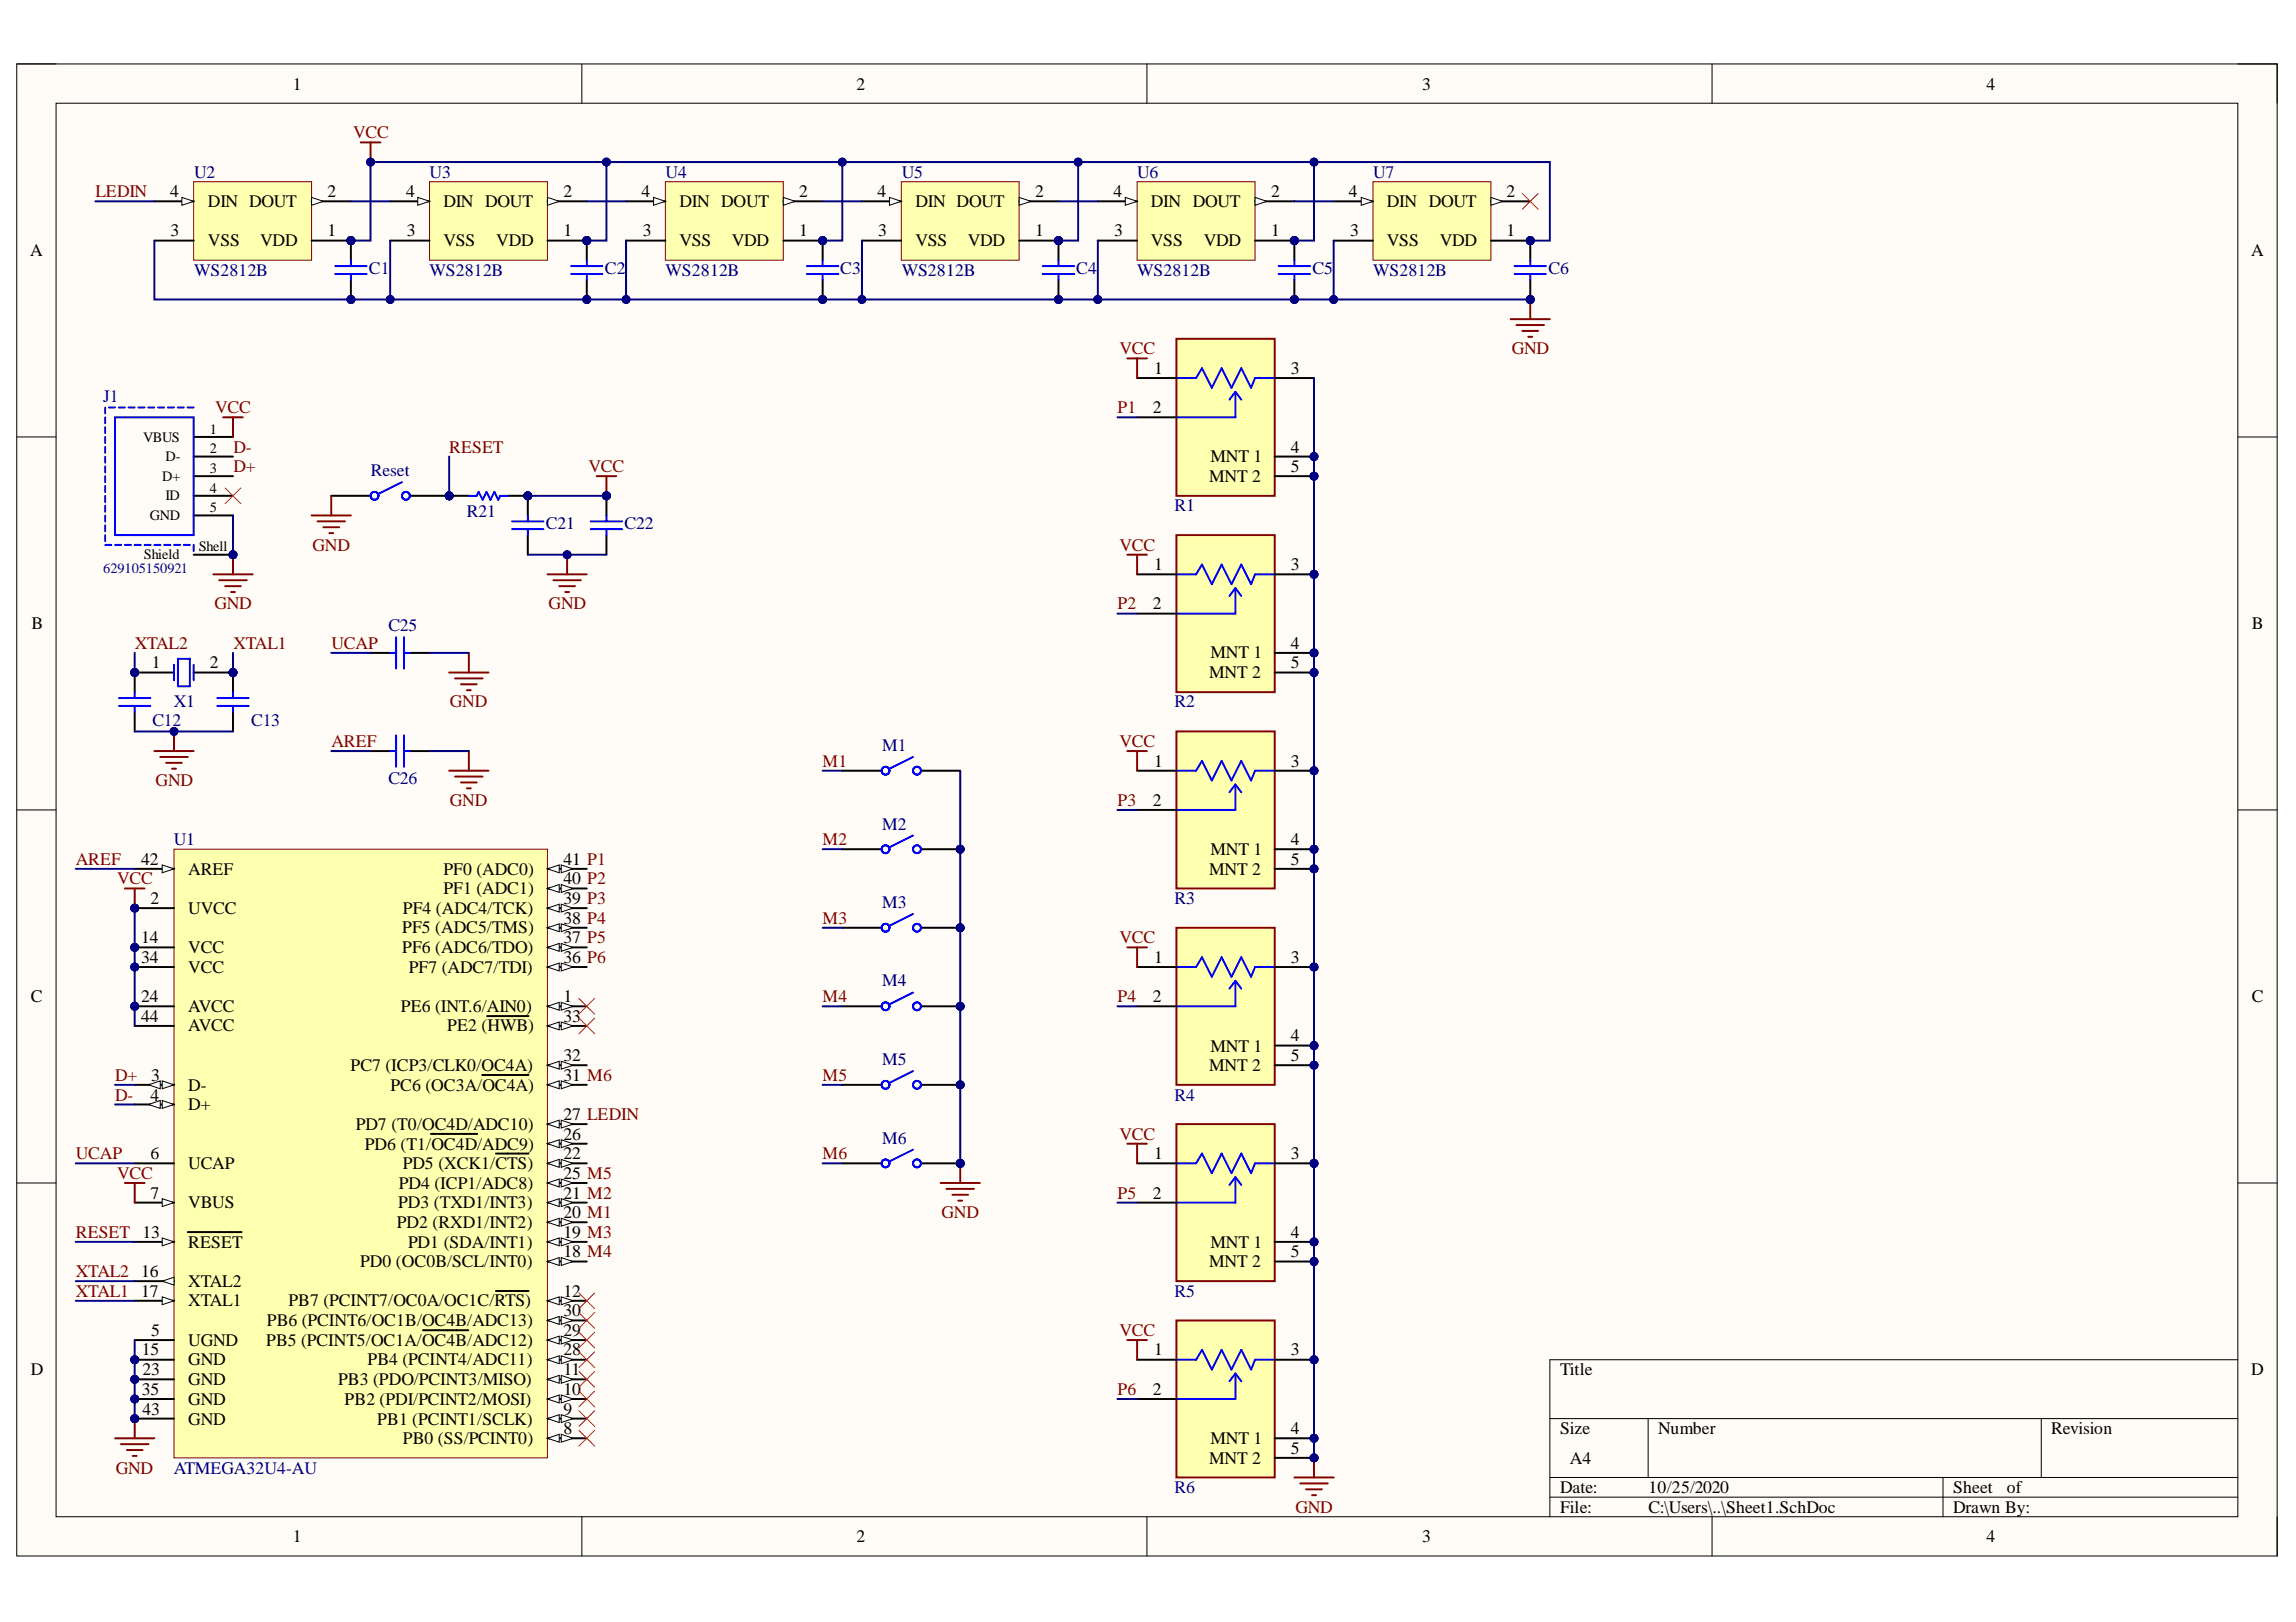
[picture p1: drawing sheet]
<svg xmlns="http://www.w3.org/2000/svg" width="297mm" height="210mm" viewBox="0 0 297 210" stroke-linecap="round" stroke-linejoin="round" font-family="sans-serif">
<defs><g id="words">
<g font-size="2.3">
<text x="37.9" y="11.6">1</text>
<text x="110.8" y="11.6">2</text>
<text x="184" y="11.6">3</text>
<text x="257" y="11.6">4</text>
<text x="22" y="25.5">4</text>
<text x="26.9" y="26.8">DIN DOUT</text>
<text x="42.4" y="25.5">2</text>
<text x="52.5" y="25.5">4</text>
<text x="57.4" y="26.8">DIN DOUT</text>
<text x="72.9" y="25.5">2</text>
<text x="83" y="25.5">4</text>
<text x="87.9" y="26.8">DIN DOUT</text>
<text x="103.4" y="25.5">2</text>
<text x="113.5" y="25.5">4</text>
<text x="118.4" y="26.8">DIN DOUT</text>
<text x="133.9" y="25.5">2</text>
<text x="144.1" y="25.5">4</text>
<text x="148.9" y="26.8">DIN DOUT</text>
<text x="164.5" y="25.5">2</text>
<text x="174.5" y="25.5">4</text>
<text x="179.4" y="26.8">DIN DOUT</text>
<text x="194.9" y="25.5">2</text>
<text x="3.9" y="33.1">A</text>
<text x="22.1" y="30.6">3</text>
<text x="26.9" y="31.9">VSS</text>
<text x="33.7" y="31.9">VDD</text>
<text x="42.4" y="30.6">1</text>
<text x="52.6" y="30.6">3</text>
<text x="57.4" y="31.9">VSS</text>
<text x="64.2" y="31.9">VDD</text>
<text x="72.9" y="30.6">1</text>
<text x="83.2" y="30.6">3</text>
<text x="87.9" y="31.9">VSS</text>
<text x="94.7" y="31.9">VDD</text>
<text x="103.4" y="30.6">1</text>
<text x="113.6" y="30.6">3</text>
<text x="118.4" y="31.9">VSS</text>
<text x="125.2" y="31.9">VDD</text>
<text x="133.9" y="30.6">1</text>
<text x="144.1" y="30.6">3</text>
<text x="148.9" y="31.9">VSS</text>
<text x="155.7" y="31.9">VDD</text>
<text x="164.5" y="30.6">1</text>
<text x="174.7" y="30.6">3</text>
<text x="179.4" y="31.9">VSS</text>
<text x="186.3" y="31.9">VDD</text>
<text x="194.9" y="30.6">1</text>
<text x="291.3" y="33.1">A</text>
<text x="149.1" y="53.5">2</text>
<text x="149.3" y="48.4">1</text>
<text x="167" y="48.4">3</text>
<text x="156.6" y="59.8">MNT 1</text>
<text x="167" y="58.6">4</text>
<text x="156.4" y="62.4">MNT 2</text>
<text x="167" y="61.1">5</text>
<text x="149.3" y="73.8">1</text>
<text x="167" y="73.8">3</text>
<text x="4.1" y="81.4">B</text>
<text x="149.1" y="78.9">2</text>
<text x="167" y="83.9">4</text>
<text x="291.3" y="81.4">B</text>
<text x="19.6" y="86.5">1</text>
<text x="27.2" y="86.5">2</text>
<text x="156.4" y="87.7">MNT 2</text>
<text x="156.6" y="85.2">MNT 1</text>
<text x="167" y="86.5">5</text>
<text x="149.3" y="99.2">1</text>
<text x="167" y="99.2">3</text>
<text x="149.1" y="104.3">2</text>
<text x="18.3" y="111.9">42</text>
<text x="24.4" y="113.2">AREF</text>
<text x="57.4" y="113.2">PF0 (ADC0)</text>
<text x="72.9" y="111.9">41 P1</text>
<text x="156.4" y="113.2">MNT 2</text>
<text x="156.6" y="110.6">MNT 1</text>
<text x="167" y="109.4">4</text>
<text x="167" y="111.9">5</text>
<text x="19.5" y="117">2</text>
<text x="24.4" y="118.3">UVCC</text>
<text x="52.1" y="118.3">PF4 (ADC4/TCK)</text>
<text x="57.4" y="115.7">PF1 (ADC1)</text>
<text x="72.9" y="119.5">38 P4</text>
<text x="72.9" y="117">39 P3</text>
<text x="72.9" y="114.5">40 P2</text>
<text x="18.3" y="124.6">34</text>
<text x="18.3" y="122.1">14</text>
<text x="24.4" y="125.9">VCC</text>
<text x="24.4" y="123.3">VCC</text>
<text x="52" y="123.3">PF6 (ADC6/TDO)</text>
<text x="52" y="120.8">PF5 (ADC5/TMS)</text>
<text x="52.9" y="125.9">PF7 (ADC7/TDI)</text>
<text x="72.9" y="124.6">36 P6</text>
<text x="72.9" y="122.1">37 P5</text>
<text x="149.3" y="124.6">1</text>
<text x="167" y="124.6">3</text>
<text x="4" y="129.7">C</text>
<text x="18.3" y="129.7">24</text>
<text x="24.4" y="130.9">AVCC</text>
<text x="51.9" y="130.9">PE6 (INT.6/AIN0)</text>
<text x="72.9" y="129.7">1</text>
<text x="149.1" y="129.7">2</text>
<text x="291.3" y="129.7">C</text>
<text x="18.3" y="132.2">44</text>
<text x="24.4" y="133.5">AVCC</text>
<text x="57.9" y="133.5">PE2 (HWB)</text>
<text x="72.9" y="137.4">32</text>
<text x="72.9" y="132.2">33</text>
<text x="156.6" y="136.1">MNT 1</text>
<text x="167" y="134.7">4</text>
<text x="167" y="137.4">5</text>
<text x="19.5" y="142.4">4</text>
<text x="19.5" y="139.9">3</text>
<text x="24.4" y="143.7">D+</text>
<text x="24.4" y="141.2">D-</text>
<text x="45.3" y="138.6">PC7 (ICP3/CLK0/OC4A)</text>
<text x="50.5" y="141.2">PC6 (OC3A/OC4A)</text>
<text x="72.9" y="139.9">31 M6</text>
<text x="156.4" y="138.6">MNT 2</text>
<text x="46" y="146.2">PD7 (T0/OC4D/ADC10)</text>
<text x="47.2" y="148.8">PD6 (T1/OC4D/ADC9)</text>
<text x="72.9" y="145">27 LEDIN</text>
<text x="72.9" y="147.5">26</text>
<text x="19.5" y="155.1">7</text>
<text x="19.5" y="150">6</text>
<text x="24.4" y="151.3">UCAP</text>
<text x="51.6" y="153.8">PD4 (ICP1/ADC8)</text>
<text x="52.1" y="151.3">PD5 (XCK1/CTS)</text>
<text x="72.9" y="150">22</text>
<text x="72.9" y="152.6">25 M5</text>
<text x="72.9" y="155.1">21 M2</text>
<text x="149.1" y="155.1">2</text>
<text x="149.3" y="150">1</text>
<text x="167" y="150">3</text>
<text x="24.4" y="156.4">VBUS</text>
<text x="24.4" y="161.4">RESET</text>
<text x="51.3" y="158.9">PD2 (RXD1/INT2)</text>
<text x="51.5" y="156.4">PD3 (TXD1/INT3)</text>
<text x="52.8" y="161.4">PD1 (SDA/INT1)</text>
<text x="72.9" y="157.6">20 M1</text>
<text x="72.9" y="160.2">19 M3</text>
<text x="156.6" y="161.4">MNT 1</text>
<text x="167" y="160.2">4</text>
<text x="18.3" y="165.3">16</text>
<text x="18.3" y="167.8">17</text>
<text x="24.4" y="166.5">XTAL2</text>
<text x="46.6" y="164">PD0 (OC0B/SCL/INT0)</text>
<text x="72.9" y="162.7">18 M4</text>
<text x="72.9" y="167.8">12</text>
<text x="156.4" y="164">MNT 2</text>
<text x="167" y="162.7">5</text>
<text x="19.5" y="172.9">5</text>
<text x="24.4" y="169.1">XTAL1</text>
<text x="34.5" y="171.6">PB6 (PCINT6/OC1B/OC4B/ADC13)</text>
<text x="37.3" y="169.1">PB7 (PCINT7/OC0A/OC1C/RTS)</text>
<text x="72.9" y="170.3">30</text>
<text x="72.9" y="172.9">29</text>
<text x="4" y="177.9">D</text>
<text x="18.4" y="175.4">15</text>
<text x="18.4" y="177.9">23</text>
<text x="24.4" y="174.1">UGND</text>
<text x="24.4" y="176.7">GND</text>
<text x="24.4" y="179.3">GND</text>
<text x="34.4" y="174.1">PB5 (PCINT5/OC1A/OC4B/ADC12)</text>
<text x="43.7" y="179.3">PB3 (PDO/PCINT3/MISO)</text>
<text x="47.5" y="176.7">PB4 (PCINT4/ADC11)</text>
<text x="72.9" y="175.4">28</text>
<text x="72.9" y="177.9">11</text>
<text x="149.3" y="175.4">1</text>
<text x="167" y="175.4">3</text>
<text x="201.8" y="177.9">Title</text>
<text x="291.3" y="177.9">D</text>
<text x="18.4" y="180.5">35</text>
<text x="18.4" y="183.1">43</text>
<text x="24.4" y="184.4">GND</text>
<text x="24.4" y="181.8">GND</text>
<text x="44.6" y="181.8">PB2 (PDI/PCINT2/MOSI)</text>
<text x="48.8" y="184.4">PB1 (PCINT1/SCLK)</text>
<text x="72.9" y="180.5">10</text>
<text x="72.9" y="183.1">9</text>
<text x="72.9" y="185.6">8</text>
<text x="149.1" y="180.5">2</text>
<text x="167" y="185.6">4</text>
<text x="201.8" y="185.6">Size</text>
<text x="214.5" y="185.6">Number</text>
<text x="265.4" y="185.6">Revision</text>
<text x="52.1" y="186.9">PB0 (SS/PCINT0)</text>
<text x="156.4" y="189.4">MNT 2</text>
<text x="156.6" y="186.9">MNT 1</text>
<text x="167" y="188.2">5</text>
<text x="203.1" y="189.4">A4</text>
<text x="201.8" y="193.2">Date:</text>
<text x="201.8" y="195.8">File:</text>
<text x="213.3" y="193.2">10/25/2020</text>
<text x="213.3" y="195.8">C:\Users\..\Sheet1.SchDoc</text>
<text x="252.7" y="193.2">Sheet</text>
<text x="252.7" y="195.8">Drawn By:</text>
<text x="259.6" y="193.2">of</text>
<text x="37.9" y="199.6">1</text>
<text x="110.8" y="199.6">2</text>
<text x="184" y="199.6">3</text>
<text x="257" y="199.6">4</text>
</g>
<g font-size="2.3" fill="#800000">
<text x="45.7" y="17.9">VCC</text>
<text x="12.4" y="25.5">LEDIN</text>
<text x="144.8" y="45.8">VCC</text>
<text x="195.6" y="45.8">GND</text>
<text x="27.8" y="53.5">VCC</text>
<text x="144.6" y="53.5">P1</text>
<text x="30.2" y="58.6">D-</text>
<text x="58.1" y="58.6">RESET</text>
<text x="30.2" y="61.1">D+</text>
<text x="76.1" y="61.1">VCC</text>
<text x="40.4" y="71.3">GND</text>
<text x="144.8" y="71.3">VCC</text>
<text x="17.4" y="83.9">XTAL2</text>
<text x="27.7" y="78.9">GND</text>
<text x="30.2" y="83.9">XTAL1</text>
<text x="42.9" y="83.9">UCAP</text>
<text x="71" y="78.9">GND</text>
<text x="144.6" y="78.9">P2</text>
<text x="58.2" y="91.5">GND</text>
<text x="20.1" y="101.8">GND</text>
<text x="42.9" y="96.7">AREF</text>
<text x="106.4" y="99.2">M1</text>
<text x="144.8" y="96.7">VCC</text>
<text x="58.2" y="104.3">GND</text>
<text x="144.6" y="104.3">P3</text>
<text x="9.8" y="111.9">AREF</text>
<text x="106.4" y="109.4">M2</text>
<text x="15.1" y="114.5">VCC</text>
<text x="106.4" y="119.5">M3</text>
<text x="144.8" y="122.1">VCC</text>
<text x="106.4" y="129.7">M4</text>
<text x="144.6" y="129.7">P4</text>
<text x="14.9" y="139.9">D+</text>
<text x="14.9" y="142.4">D-</text>
<text x="106.4" y="139.9">M5</text>
<text x="144.8" y="147.5">VCC</text>
<text x="9.8" y="150">UCAP</text>
<text x="15.1" y="152.6">VCC</text>
<text x="106.4" y="150">M6</text>
<text x="144.6" y="155.1">P5</text>
<text x="9.8" y="160.2">RESET 13</text>
<text x="121.8" y="157.6">GND</text>
<text x="9.8" y="167.8">XTAL1</text>
<text x="9.8" y="165.3">XTAL2</text>
<text x="144.8" y="172.9">VCC</text>
<text x="144.6" y="180.5">P6</text>
<text x="15" y="190.7">GND</text>
<text x="167.6" y="195.8">GND</text>
</g>
<g font-size="2.3" fill="#000080">
<text x="25.1" y="23">U2</text>
<text x="55.6" y="23">U3</text>
<text x="86.1" y="23">U4</text>
<text x="116.7" y="23">U5</text>
<text x="147.1" y="23">U6</text>
<text x="177.6" y="23">U7</text>
<text x="25.1" y="35.7">WS2812B</text>
<text x="47.7" y="35.4">C1</text>
<text x="55.6" y="35.7">WS2812B</text>
<text x="78.3" y="35.4">C2</text>
<text x="86.1" y="35.7">WS2812B</text>
<text x="108.7" y="35.4">C3</text>
<text x="116.7" y="35.7">WS2812B</text>
<text x="139.2" y="35.4">C4</text>
<text x="147.1" y="35.7">WS2812B</text>
<text x="169.8" y="35.4">C5</text>
<text x="177.6" y="35.7">WS2812B</text>
<text x="200.3" y="35.4">C6</text>
<text x="13.4" y="52">J1</text>
<text x="48" y="61.6">Reset</text>
<text x="60.4" y="66.9">R21</text>
<text x="70.6" y="68.5">C21</text>
<text x="80.8" y="68.5">C22</text>
<text x="151.9" y="66.2">R1</text>
<text x="50.2" y="81.7">C25</text>
<text x="19.7" y="93.9">C12</text>
<text x="22.5" y="91.5">X1</text>
<text x="32.5" y="93.9">C13</text>
<text x="151.9" y="91.5">R2</text>
<text x="50.2" y="101.5">C26</text>
<text x="114.1" y="97.2">M1</text>
<text x="114.1" y="107.4">M2</text>
<text x="22.5" y="109.4">U1</text>
<text x="114.1" y="117.5">M3</text>
<text x="151.9" y="117">R3</text>
<text x="114.1" y="127.6">M4</text>
<text x="114.1" y="137.9">M5</text>
<text x="151.9" y="142.4">R4</text>
<text x="114.1" y="148">M6</text>
<text x="151.9" y="167.8">R5</text>
<text x="22.5" y="190.7">ATMEGA32U4-AU</text>
<text x="151.9" y="193.2">R6</text>
</g>
<g font-size="1.9">
<text x="18.5" y="57.1">VBUS</text>
<text x="21.4" y="59.7">D-</text>
<text x="27.2" y="56.1">1</text>
<text x="27.2" y="58.7">2</text>
<text x="21" y="62.2">D+</text>
<text x="21.4" y="64.7">ID</text>
<text x="27.2" y="61.2">3</text>
<text x="27.2" y="63.7">4</text>
<text x="19.4" y="67.3">GND</text>
<text x="25.7" y="71.3">Shell</text>
<text x="27.2" y="66.3">5</text>
<text x="18.6" y="72.4">Shield</text>
</g>
<text font-size="1.9" fill="#000080" x="13.4" y="74.1">629105150921</text>
</g></defs>
<path d="M2.2 8.3h292.4v193.1h-292.4z" fill-rule="evenodd" fill="#fffcf8"/>
<path d="M2.2 8.3h292.4v193.1h-292.4z" fill="none" stroke="#000" stroke-width=".13"/>
<path d="M7.3 13.4h282.2v182.9h-282.2z" fill-rule="evenodd" fill="#fffcf8"/>
<g fill="none" stroke="#000" stroke-width=".13">
<path d="M2.2 8.3h5.1M7.3 13.4h282.2v182.9h-282.2zM75.3 8.3v5.1M148.4 8.3v5.1M221.5 8.3v5.1M289.5 8.3h5.1v5.1M2.2 56.5h5.1M289.5 56.6h5.1M2.2 104.8h5.1M289.5 104.8h5.1M2.2 153.1h5.1M289.5 153.1h5.1"/>
<path d="M289.5 176h-89v20.3M75.3 196.3v5.1M148.4 196.3v5.1M200.5 183.6h89M200.5 191.2h89M200.5 193.7h89M213.2 183.6v7.6M221.5 196.3v5.1M251.4 191.2v5.1M264.1 183.6v7.6M294.6 196.3v5.1"/>
</g>
<circle cx="17.4" cy="130.2" r=".51" fill="#000080"/>
<circle cx="17.4" cy="130.2" r=".51" fill="none" stroke="#000080" stroke-width=".13"/>
<circle cx="17.4" cy="125.1" r=".51" fill="#000080"/>
<circle cx="17.4" cy="125.1" r=".51" fill="none" stroke="#000080" stroke-width=".13"/>
<circle cx="17.4" cy="122.6" r=".51" fill="#000080"/>
<circle cx="17.4" cy="122.6" r=".51" fill="none" stroke="#000080" stroke-width=".13"/>
<circle cx="17.4" cy="183.6" r=".51" fill="#000080"/>
<circle cx="17.4" cy="183.6" r=".51" fill="none" stroke="#000080" stroke-width=".13"/>
<circle cx="17.4" cy="181" r=".51" fill="#000080"/>
<circle cx="17.4" cy="181" r=".51" fill="none" stroke="#000080" stroke-width=".13"/>
<circle cx="17.4" cy="176" r=".51" fill="#000080"/>
<circle cx="17.4" cy="176" r=".51" fill="none" stroke="#000080" stroke-width=".13"/>
<circle cx="17.4" cy="117.5" r=".51" fill="#000080"/>
<circle cx="17.4" cy="117.5" r=".51" fill="none" stroke="#000080" stroke-width=".13"/>
<circle cx="17.4" cy="178.5" r=".51" fill="#000080"/>
<circle cx="17.4" cy="178.5" r=".51" fill="none" stroke="#000080" stroke-width=".13"/>
<path d="M22.5 109.9h48.3v78.8h-48.3z" fill-rule="evenodd" fill="#ffffb0"/>
<path d="M22.5 109.9h48.3v78.8h-48.3z" fill="none" stroke="#800000" stroke-width=".13"/>
<path d="M17.4 142.9h5.1" fill="none" stroke="#000" stroke-width=".25"/>
<path d="M21 142.4l1.5 .5-1.5 .5z" fill="#f8fcff"/>
<path d="M21 142.4l1.5 .5-1.5 .5z" fill="none" stroke="#000" stroke-width=".13"/>
<path d="M19.2 142.9l1.5-.5v1z" fill="#f8fcff"/>
<path d="M19.2 142.9l1.5-.5v1z" fill="none" stroke="#000" stroke-width=".13"/>
<path d="M17.4 140.4h5.1" fill="none" stroke="#000" stroke-width=".25"/>
<path d="M21 139.9l1.5 .5-1.5 .5z" fill="#f8fcff"/>
<path d="M21 139.9l1.5 .5-1.5 .5z" fill="none" stroke="#000" stroke-width=".13"/>
<path d="M19.2 140.4l1.5-.5v1z" fill="#f8fcff"/>
<path d="M19.2 140.4l1.5-.5v1z" fill="none" stroke="#000" stroke-width=".13"/>
<path d="M17.4 132.8h5.1M17.4 130.2h5.1" fill="none" stroke="#000" stroke-width=".25"/>
<circle cx="17.4" cy="130.2" r=".51" fill="#000080"/>
<circle cx="17.4" cy="130.2" r=".51" fill="none" stroke="#000080" stroke-width=".13"/>
<path d="M17.4 112.4h5.1" fill="none" stroke="#000" stroke-width=".25"/>
<path d="M21 111.9l1.5 .5-1.5 .5z" fill="#f8fcff"/>
<path d="M21 111.9l1.5 .5-1.5 .5z" fill="none" stroke="#000" stroke-width=".13"/>
<path d="M17.4 165.8h5.1" fill="none" stroke="#000" stroke-width=".25"/>
<path d="M21 165.8l1.5-.5v1z" fill="#f8fcff"/>
<path d="M21 165.8l1.5-.5v1z" fill="none" stroke="#000" stroke-width=".13"/>
<path d="M17.4 168.3h5.1" fill="none" stroke="#000" stroke-width=".25"/>
<path d="M21 167.8l1.5 .5-1.5 .5z" fill="#f8fcff"/>
<path d="M21 167.8l1.5 .5-1.5 .5z" fill="none" stroke="#000" stroke-width=".13"/>
<path d="M17.4 125.1h5.1" fill="none" stroke="#000" stroke-width=".25"/>
<circle cx="17.4" cy="125.1" r=".51" fill="#000080"/>
<circle cx="17.4" cy="125.1" r=".51" fill="none" stroke="#000080" stroke-width=".13"/>
<path d="M17.4 122.6h5.1" fill="none" stroke="#000" stroke-width=".25"/>
<circle cx="17.4" cy="122.6" r=".51" fill="#000080"/>
<circle cx="17.4" cy="122.6" r=".51" fill="none" stroke="#000080" stroke-width=".13"/>
<path d="M17.4 155.6h5.1" fill="none" stroke="#000" stroke-width=".25"/>
<path d="M21 155.1l1.5 .5-1.5 .5z" fill="#f8fcff"/>
<path d="M21 155.1l1.5 .5-1.5 .5z" fill="none" stroke="#000" stroke-width=".13"/>
<path d="M17.4 150.5h5.1M17.4 173.4h5.1M17.4 160.7h5.1" fill="none" stroke="#000" stroke-width=".25"/>
<path d="M21 160.2l1.5 .5-1.5 .5z" fill="#f8fcff"/>
<path d="M21 160.2l1.5 .5-1.5 .5z" fill="none" stroke="#000" stroke-width=".13"/>
<path d="M70.8 125.1h5.1M24.3 159.4h7" fill="none" stroke="#000" stroke-width=".25"/>
<path d="M70.8 125.1l1.5-.5v1.1z" fill="#f8fcff"/>
<path d="M70.8 125.1l1.5-.5v1.1z" fill="none" stroke="#000" stroke-width=".13"/>
<path d="M72.6 124.6l1.5 .5-1.5 .6z" fill="#f8fcff"/>
<path d="M72.6 124.6l1.5 .5-1.5 .6z" fill="none" stroke="#000" stroke-width=".13"/>
<path d="M70.8 122.6h5.1" fill="none" stroke="#000" stroke-width=".25"/>
<path d="M70.8 122.6l1.5-.5v1z" fill="#f8fcff"/>
<path d="M70.8 122.6l1.5-.5v1z" fill="none" stroke="#000" stroke-width=".13"/>
<path d="M72.6 122.1l1.5 .5-1.5 .5z" fill="#f8fcff"/>
<path d="M72.6 122.1l1.5 .5-1.5 .5z" fill="none" stroke="#000" stroke-width=".13"/>
<path d="M70.8 120.1h5.1" fill="none" stroke="#000" stroke-width=".25"/>
<path d="M70.8 120.1l1.5-.5v1z" fill="#f8fcff"/>
<path d="M70.8 120.1l1.5-.5v1z" fill="none" stroke="#000" stroke-width=".13"/>
<path d="M72.6 119.6l1.5 .5-1.5 .5z" fill="#f8fcff"/>
<path d="M72.6 119.6l1.5 .5-1.5 .5z" fill="none" stroke="#000" stroke-width=".13"/>
<path d="M70.8 117.5h5.1" fill="none" stroke="#000" stroke-width=".25"/>
<path d="M70.8 117.5l1.5-.5v1z" fill="#f8fcff"/>
<path d="M70.8 117.5l1.5-.5v1z" fill="none" stroke="#000" stroke-width=".13"/>
<path d="M72.6 117l1.5 .5-1.5 .5z" fill="#f8fcff"/>
<path d="M72.6 117l1.5 .5-1.5 .5z" fill="none" stroke="#000" stroke-width=".13"/>
<path d="M70.8 115h5.1" fill="none" stroke="#000" stroke-width=".25"/>
<path d="M70.8 115l1.5-.5v1z" fill="#f8fcff"/>
<path d="M70.8 115l1.5-.5v1z" fill="none" stroke="#000" stroke-width=".13"/>
<path d="M72.6 114.5l1.5 .5-1.5 .5z" fill="#f8fcff"/>
<path d="M72.6 114.5l1.5 .5-1.5 .5z" fill="none" stroke="#000" stroke-width=".13"/>
<path d="M70.8 112.4h5.1" fill="none" stroke="#000" stroke-width=".25"/>
<path d="M70.8 112.4l1.5-.5v1z" fill="#f8fcff"/>
<path d="M70.8 112.4l1.5-.5v1z" fill="none" stroke="#000" stroke-width=".13"/>
<path d="M72.6 111.9l1.5 .5-1.5 .5z" fill="#f8fcff"/>
<path d="M72.6 111.9l1.5 .5-1.5 .5z" fill="none" stroke="#000" stroke-width=".13"/>
<path d="M70.8 130.2h5.1" fill="none" stroke="#000" stroke-width=".25"/>
<path d="M70.8 130.2l1.5-.5v1z" fill="#f8fcff"/>
<path d="M70.8 130.2l1.5-.5v1z" fill="none" stroke="#000" stroke-width=".13"/>
<path d="M72.6 129.7l1.5 .5-1.5 .5z" fill="#f8fcff"/>
<path d="M72.6 129.7l1.5 .5-1.5 .5z" fill="none" stroke="#000" stroke-width=".13"/>
<path d="M70.8 145.5h5.1" fill="none" stroke="#000" stroke-width=".25"/>
<path d="M70.8 145.5l1.5-.5v1z" fill="#f8fcff"/>
<path d="M70.8 145.5l1.5-.5v1z" fill="none" stroke="#000" stroke-width=".13"/>
<path d="M72.6 145l1.5 .5-1.5 .5z" fill="#f8fcff"/>
<path d="M72.6 145l1.5 .5-1.5 .5z" fill="none" stroke="#000" stroke-width=".13"/>
<path d="M70.8 148h5.1" fill="none" stroke="#000" stroke-width=".25"/>
<path d="M70.8 148l1.5-.5v1z" fill="#f8fcff"/>
<path d="M70.8 148l1.5-.5v1z" fill="none" stroke="#000" stroke-width=".13"/>
<path d="M72.6 147.5l1.5 .5-1.5 .5z" fill="#f8fcff"/>
<path d="M72.6 147.5l1.5 .5-1.5 .5z" fill="none" stroke="#000" stroke-width=".13"/>
<path d="M55.7 146.7h6M70.8 150.5h5.1" fill="none" stroke="#000" stroke-width=".25"/>
<path d="M70.8 150.5l1.5-.5v1.1z" fill="#f8fcff"/>
<path d="M70.8 150.5l1.5-.5v1.1z" fill="none" stroke="#000" stroke-width=".13"/>
<path d="M72.6 150l1.5 .5-1.5 .6z" fill="#f8fcff"/>
<path d="M72.6 150l1.5 .5-1.5 .6z" fill="none" stroke="#000" stroke-width=".13"/>
<path d="M64.2 149.3h4.2M70.8 153.1h5.1" fill="none" stroke="#000" stroke-width=".25"/>
<path d="M70.8 153.1l1.5-.5v1z" fill="#f8fcff"/>
<path d="M70.8 153.1l1.5-.5v1z" fill="none" stroke="#000" stroke-width=".13"/>
<path d="M72.6 152.6l1.5 .5-1.5 .5z" fill="#f8fcff"/>
<path d="M72.6 152.6l1.5 .5-1.5 .5z" fill="none" stroke="#000" stroke-width=".13"/>
<path d="M70.8 155.6h5.1" fill="none" stroke="#000" stroke-width=".25"/>
<path d="M70.8 155.6l1.5-.5v1z" fill="#f8fcff"/>
<path d="M70.8 155.6l1.5-.5v1z" fill="none" stroke="#000" stroke-width=".13"/>
<path d="M72.6 155.1l1.5 .5-1.5 .5z" fill="#f8fcff"/>
<path d="M72.6 155.1l1.5 .5-1.5 .5z" fill="none" stroke="#000" stroke-width=".13"/>
<path d="M70.8 158.2h5.1" fill="none" stroke="#000" stroke-width=".25"/>
<path d="M70.8 158.2l1.5-.5v1z" fill="#f8fcff"/>
<path d="M70.8 158.2l1.5-.5v1z" fill="none" stroke="#000" stroke-width=".13"/>
<path d="M72.6 157.7l1.5 .5-1.5 .5z" fill="#f8fcff"/>
<path d="M72.6 157.7l1.5 .5-1.5 .5z" fill="none" stroke="#000" stroke-width=".13"/>
<path d="M70.8 160.7h5.1" fill="none" stroke="#000" stroke-width=".25"/>
<path d="M70.8 160.7l1.5-.5v1z" fill="#f8fcff"/>
<path d="M70.8 160.7l1.5-.5v1z" fill="none" stroke="#000" stroke-width=".13"/>
<path d="M72.6 160.2l1.5 .5-1.5 .5z" fill="#f8fcff"/>
<path d="M72.6 160.2l1.5 .5-1.5 .5z" fill="none" stroke="#000" stroke-width=".13"/>
<path d="M70.8 163.3h5.1" fill="none" stroke="#000" stroke-width=".25"/>
<path d="M70.8 163.3l1.5-.6v1.1z" fill="#f8fcff"/>
<path d="M70.8 163.3l1.5-.6v1.1z" fill="none" stroke="#000" stroke-width=".13"/>
<path d="M72.6 162.7l1.5 .6-1.5 .5z" fill="#f8fcff"/>
<path d="M72.6 162.7l1.5 .6-1.5 .5z" fill="none" stroke="#000" stroke-width=".13"/>
<path d="M70.8 137.8h5.1" fill="none" stroke="#000" stroke-width=".25"/>
<path d="M70.8 137.8l1.5-.5v1.1z" fill="#f8fcff"/>
<path d="M70.8 137.8l1.5-.5v1.1z" fill="none" stroke="#000" stroke-width=".13"/>
<path d="M72.6 137.3l1.5 .5-1.5 .6z" fill="#f8fcff"/>
<path d="M72.6 137.3l1.5 .5-1.5 .6z" fill="none" stroke="#000" stroke-width=".13"/>
<path d="M70.8 140.4h5.1" fill="none" stroke="#000" stroke-width=".25"/>
<path d="M70.8 140.4l1.5-.5v1z" fill="#f8fcff"/>
<path d="M70.8 140.4l1.5-.5v1z" fill="none" stroke="#000" stroke-width=".13"/>
<path d="M72.6 139.9l1.5 .5-1.5 .5z" fill="#f8fcff"/>
<path d="M72.6 139.9l1.5 .5-1.5 .5z" fill="none" stroke="#000" stroke-width=".13"/>
<path d="M62.4 139.1h6M70.8 170.9h5.1" fill="none" stroke="#000" stroke-width=".25"/>
<path d="M70.8 170.9l1.5-.5v1z" fill="#f8fcff"/>
<path d="M70.8 170.9l1.5-.5v1z" fill="none" stroke="#000" stroke-width=".13"/>
<path d="M72.6 170.4l1.5 .5-1.5 .5z" fill="#f8fcff"/>
<path d="M72.6 170.4l1.5 .5-1.5 .5z" fill="none" stroke="#000" stroke-width=".13"/>
<path d="M70.8 173.4h5.1" fill="none" stroke="#000" stroke-width=".25"/>
<path d="M70.8 173.4l1.5-.5v1z" fill="#f8fcff"/>
<path d="M70.8 173.4l1.5-.5v1z" fill="none" stroke="#000" stroke-width=".13"/>
<path d="M72.6 172.9l1.5 .5-1.5 .5z" fill="#f8fcff"/>
<path d="M72.6 172.9l1.5 .5-1.5 .5z" fill="none" stroke="#000" stroke-width=".13"/>
<path d="M54.7 172.1h5.9M70.8 176h5.1" fill="none" stroke="#000" stroke-width=".25"/>
<path d="M70.8 176l1.5-.5v1z" fill="#f8fcff"/>
<path d="M70.8 176l1.5-.5v1z" fill="none" stroke="#000" stroke-width=".13"/>
<path d="M72.6 175.5l1.5 .5-1.5 .5z" fill="#f8fcff"/>
<path d="M72.6 175.5l1.5 .5-1.5 .5z" fill="none" stroke="#000" stroke-width=".13"/>
<path d="M70.8 178.5h5.1" fill="none" stroke="#000" stroke-width=".25"/>
<path d="M70.8 178.5l1.5-.5v1z" fill="#f8fcff"/>
<path d="M70.8 178.5l1.5-.5v1z" fill="none" stroke="#000" stroke-width=".13"/>
<path d="M72.6 178l1.5 .5-1.5 .5z" fill="#f8fcff"/>
<path d="M72.6 178l1.5 .5-1.5 .5z" fill="none" stroke="#000" stroke-width=".13"/>
<path d="M70.8 181h5.1" fill="none" stroke="#000" stroke-width=".25"/>
<path d="M70.8 181l1.5-.5v1.1z" fill="#f8fcff"/>
<path d="M70.8 181l1.5-.5v1.1z" fill="none" stroke="#000" stroke-width=".13"/>
<path d="M72.6 180.5l1.5 .5-1.5 .6z" fill="#f8fcff"/>
<path d="M72.6 180.5l1.5 .5-1.5 .6z" fill="none" stroke="#000" stroke-width=".13"/>
<path d="M70.8 183.6h5.1" fill="none" stroke="#000" stroke-width=".25"/>
<path d="M70.8 183.6l1.5-.5v1z" fill="#f8fcff"/>
<path d="M70.8 183.6l1.5-.5v1z" fill="none" stroke="#000" stroke-width=".13"/>
<path d="M72.6 183.1l1.5 .5-1.5 .5z" fill="#f8fcff"/>
<path d="M72.6 183.1l1.5 .5-1.5 .5z" fill="none" stroke="#000" stroke-width=".13"/>
<path d="M70.8 186.1h5.1" fill="none" stroke="#000" stroke-width=".25"/>
<path d="M70.8 186.1l1.5-.5v1z" fill="#f8fcff"/>
<path d="M70.8 186.1l1.5-.5v1z" fill="none" stroke="#000" stroke-width=".13"/>
<path d="M72.6 185.6l1.5 .5-1.5 .5z" fill="#f8fcff"/>
<path d="M72.6 185.6l1.5 .5-1.5 .5z" fill="none" stroke="#000" stroke-width=".13"/>
<path d="M17.4 183.6h5.1" fill="none" stroke="#000" stroke-width=".25"/>
<circle cx="17.4" cy="183.6" r=".51" fill="#000080"/>
<circle cx="17.4" cy="183.6" r=".51" fill="none" stroke="#000080" stroke-width=".13"/>
<path d="M17.4 181h5.1" fill="none" stroke="#000" stroke-width=".25"/>
<circle cx="17.4" cy="181" r=".51" fill="#000080"/>
<circle cx="17.4" cy="181" r=".51" fill="none" stroke="#000080" stroke-width=".13"/>
<path d="M17.4 176h5.1" fill="none" stroke="#000" stroke-width=".25"/>
<circle cx="17.4" cy="176" r=".51" fill="#000080"/>
<circle cx="17.4" cy="176" r=".51" fill="none" stroke="#000080" stroke-width=".13"/>
<path d="M17.4 117.5h5.1" fill="none" stroke="#000" stroke-width=".25"/>
<circle cx="17.4" cy="117.5" r=".51" fill="#000080"/>
<circle cx="17.4" cy="117.5" r=".51" fill="none" stroke="#000080" stroke-width=".13"/>
<path d="M70.8 132.8h5.1" fill="none" stroke="#000" stroke-width=".25"/>
<path d="M70.8 132.8l1.5-.5v1z" fill="#f8fcff"/>
<path d="M70.8 132.8l1.5-.5v1z" fill="none" stroke="#000" stroke-width=".13"/>
<path d="M72.6 132.3l1.5 .5-1.5 .5z" fill="#f8fcff"/>
<path d="M72.6 132.3l1.5 .5-1.5 .5z" fill="none" stroke="#000" stroke-width=".13"/>
<path d="M63 131.5h5.4M70.8 168.3h5.1" fill="none" stroke="#000" stroke-width=".25"/>
<path d="M70.8 168.3l1.5-.5v1z" fill="#f8fcff"/>
<path d="M70.8 168.3l1.5-.5v1z" fill="none" stroke="#000" stroke-width=".13"/>
<path d="M72.6 167.8l1.5 .5-1.5 .5z" fill="#f8fcff"/>
<path d="M72.6 167.8l1.5 .5-1.5 .5z" fill="none" stroke="#000" stroke-width=".13"/>
<path d="M17.4 178.5h5.1M64.2 167.1h4.2" fill="none" stroke="#000" stroke-width=".25"/>
<circle cx="17.4" cy="178.5" r=".51" fill="#000080"/>
<circle cx="17.4" cy="178.5" r=".51" fill="none" stroke="#000080" stroke-width=".13"/>
<circle cx="45.4" cy="31.1" r=".51" fill="#000080"/>
<circle cx="45.4" cy="31.1" r=".51" fill="none" stroke="#000080" stroke-width=".13"/>
<path d="M25.1 23.5h15.2v10.2h-15.2z" fill-rule="evenodd" fill="#ffffb0"/>
<path d="M25.1 23.5h15.2v10.2h-15.2z" fill="none" stroke="#800000" stroke-width=".13"/>
<path d="M40.3 31.1h5.1" fill="none" stroke="#000" stroke-width=".25"/>
<circle cx="45.4" cy="31.1" r=".51" fill="#000080"/>
<circle cx="45.4" cy="31.1" r=".51" fill="none" stroke="#000080" stroke-width=".13"/>
<path d="M40.3 26.1h5.1" fill="none" stroke="#000" stroke-width=".25"/>
<path d="M40.3 25.5l1.5 .6-1.5 .5z" fill="#f8fcff"/>
<path d="M40.3 25.5l1.5 .6-1.5 .5z" fill="none" stroke="#000" stroke-width=".13"/>
<path d="M20 31.1h5.1M20 26.1h5.1" fill="none" stroke="#000" stroke-width=".25"/>
<path d="M23.5 25.5l1.6 .6-1.6 .5z" fill="#f8fcff"/>
<path d="M23.5 25.5l1.6 .6-1.6 .5z" fill="none" stroke="#000" stroke-width=".13"/>
<circle cx="75.9" cy="31.1" r=".51" fill="#000080"/>
<circle cx="75.9" cy="31.1" r=".51" fill="none" stroke="#000080" stroke-width=".13"/>
<path d="M55.6 23.5h15.2v10.2h-15.2z" fill-rule="evenodd" fill="#ffffb0"/>
<path d="M55.6 23.5h15.2v10.2h-15.2z" fill="none" stroke="#800000" stroke-width=".13"/>
<path d="M70.8 31.1h5.1" fill="none" stroke="#000" stroke-width=".25"/>
<circle cx="75.9" cy="31.1" r=".51" fill="#000080"/>
<circle cx="75.9" cy="31.1" r=".51" fill="none" stroke="#000080" stroke-width=".13"/>
<path d="M70.8 26.1h5.1" fill="none" stroke="#000" stroke-width=".25"/>
<path d="M70.8 25.5l1.5 .6-1.5 .5z" fill="#f8fcff"/>
<path d="M70.8 25.5l1.5 .6-1.5 .5z" fill="none" stroke="#000" stroke-width=".13"/>
<path d="M50.5 31.1h5.1M50.5 26.1h5.1" fill="none" stroke="#000" stroke-width=".25"/>
<path d="M54 25.5l1.6 .6-1.6 .5z" fill="#f8fcff"/>
<path d="M54 25.5l1.6 .6-1.6 .5z" fill="none" stroke="#000" stroke-width=".13"/>
<circle cx="106.4" cy="31.1" r=".51" fill="#000080"/>
<circle cx="106.4" cy="31.1" r=".51" fill="none" stroke="#000080" stroke-width=".13"/>
<path d="M86.1 23.5h15.2v10.2h-15.2z" fill-rule="evenodd" fill="#ffffb0"/>
<path d="M86.1 23.5h15.2v10.2h-15.2z" fill="none" stroke="#800000" stroke-width=".13"/>
<path d="M101.3 31.1h5.1" fill="none" stroke="#000" stroke-width=".25"/>
<circle cx="106.4" cy="31.1" r=".51" fill="#000080"/>
<circle cx="106.4" cy="31.1" r=".51" fill="none" stroke="#000080" stroke-width=".13"/>
<path d="M101.3 26.1h5.1" fill="none" stroke="#000" stroke-width=".25"/>
<path d="M101.3 25.5l1.6 .6-1.6 .5z" fill="#f8fcff"/>
<path d="M101.3 25.5l1.6 .6-1.6 .5z" fill="none" stroke="#000" stroke-width=".13"/>
<path d="M81 31.1h5.1M81 26.1h5.1" fill="none" stroke="#000" stroke-width=".25"/>
<path d="M84.6 25.5l1.5 .6-1.5 .5z" fill="#f8fcff"/>
<path d="M84.6 25.5l1.5 .6-1.5 .5z" fill="none" stroke="#000" stroke-width=".13"/>
<circle cx="136.9" cy="31.1" r=".51" fill="#000080"/>
<circle cx="136.9" cy="31.1" r=".51" fill="none" stroke="#000080" stroke-width=".13"/>
<path d="M116.6 23.5h15.3v10.2h-15.3z" fill-rule="evenodd" fill="#ffffb0"/>
<path d="M116.6 23.5h15.3v10.2h-15.3z" fill="none" stroke="#800000" stroke-width=".13"/>
<path d="M131.9 31.1h5" fill="none" stroke="#000" stroke-width=".25"/>
<circle cx="136.9" cy="31.1" r=".51" fill="#000080"/>
<circle cx="136.9" cy="31.1" r=".51" fill="none" stroke="#000080" stroke-width=".13"/>
<path d="M131.9 26.1h5" fill="none" stroke="#000" stroke-width=".25"/>
<path d="M131.9 25.5l1.5 .6-1.5 .5z" fill="#f8fcff"/>
<path d="M131.9 25.5l1.5 .6-1.5 .5z" fill="none" stroke="#000" stroke-width=".13"/>
<path d="M111.5 31.1h5.1M111.5 26.1h5.1" fill="none" stroke="#000" stroke-width=".25"/>
<path d="M115.1 25.5l1.5 .6-1.5 .5z" fill="#f8fcff"/>
<path d="M115.1 25.5l1.5 .6-1.5 .5z" fill="none" stroke="#000" stroke-width=".13"/>
<circle cx="167.5" cy="31.1" r=".51" fill="#000080"/>
<circle cx="167.5" cy="31.1" r=".51" fill="none" stroke="#000080" stroke-width=".13"/>
<path d="M147.1 23.5h15.3v10.2h-15.3z" fill-rule="evenodd" fill="#ffffb0"/>
<path d="M147.1 23.5h15.3v10.2h-15.3z" fill="none" stroke="#800000" stroke-width=".13"/>
<path d="M162.4 31.1h5.1" fill="none" stroke="#000" stroke-width=".25"/>
<circle cx="167.5" cy="31.1" r=".51" fill="#000080"/>
<circle cx="167.5" cy="31.1" r=".51" fill="none" stroke="#000080" stroke-width=".13"/>
<path d="M162.4 26.1h5.1" fill="none" stroke="#000" stroke-width=".25"/>
<path d="M162.4 25.5l1.5 .6-1.5 .5z" fill="#f8fcff"/>
<path d="M162.4 25.5l1.5 .6-1.5 .5z" fill="none" stroke="#000" stroke-width=".13"/>
<path d="M142 31.1h5.1M142 26.1h5.1" fill="none" stroke="#000" stroke-width=".25"/>
<path d="M145.6 25.5l1.5 .6-1.5 .5z" fill="#f8fcff"/>
<path d="M145.6 25.5l1.5 .6-1.5 .5z" fill="none" stroke="#000" stroke-width=".13"/>
<circle cx="198" cy="31.1" r=".51" fill="#000080"/>
<circle cx="198" cy="31.1" r=".51" fill="none" stroke="#000080" stroke-width=".13"/>
<path d="M177.6 23.5h15.3v10.2h-15.3z" fill-rule="evenodd" fill="#ffffb0"/>
<path d="M177.6 23.5h15.3v10.2h-15.3z" fill="none" stroke="#800000" stroke-width=".13"/>
<path d="M192.9 31.1h5.1" fill="none" stroke="#000" stroke-width=".25"/>
<circle cx="198" cy="31.1" r=".51" fill="#000080"/>
<circle cx="198" cy="31.1" r=".51" fill="none" stroke="#000080" stroke-width=".13"/>
<path d="M192.9 26.1h5.1" fill="none" stroke="#000" stroke-width=".25"/>
<path d="M192.9 25.6l1.5 .5-1.5 .5z" fill="#f8fcff"/>
<path d="M192.9 25.6l1.5 .5-1.5 .5z" fill="none" stroke="#000" stroke-width=".13"/>
<path d="M172.5 31.1h5.1M172.5 26.1h5.1" fill="none" stroke="#000" stroke-width=".25"/>
<path d="M176.1 25.6l1.5 .5-1.5 .5z" fill="#f8fcff"/>
<path d="M176.1 25.6l1.5 .5-1.5 .5z" fill="none" stroke="#000" stroke-width=".13"/>
<circle cx="45.4" cy="38.8" r=".51" fill="#000080"/>
<circle cx="45.4" cy="38.8" r=".51" fill="none" stroke="#000080" stroke-width=".13"/>
<circle cx="45.4" cy="31.1" r=".51" fill="#000080"/>
<circle cx="45.4" cy="31.1" r=".51" fill="none" stroke="#000080" stroke-width=".13"/>
<path d="M45.4 36.2v2.6" fill="none" stroke="#000" stroke-width=".25"/>
<circle cx="45.4" cy="38.8" r=".51" fill="#000080"/>
<circle cx="45.4" cy="38.8" r=".51" fill="none" stroke="#000080" stroke-width=".13"/>
<path d="M45.4 31.1v2.6" fill="none" stroke="#000" stroke-width=".25"/>
<circle cx="45.4" cy="31.1" r=".51" fill="#000080"/>
<circle cx="45.4" cy="31.1" r=".51" fill="none" stroke="#000080" stroke-width=".13"/>
<path d="M43.4 34.4h4M43.4 35.5h4M45.4 33.7v.7M45.4 35.5v.7" fill="none" stroke="#00f" stroke-width=".25"/>
<circle cx="75.9" cy="38.8" r=".51" fill="#000080"/>
<circle cx="75.9" cy="38.8" r=".51" fill="none" stroke="#000080" stroke-width=".13"/>
<circle cx="75.9" cy="31.1" r=".51" fill="#000080"/>
<circle cx="75.9" cy="31.1" r=".51" fill="none" stroke="#000080" stroke-width=".13"/>
<path d="M75.9 36.2v2.6" fill="none" stroke="#000" stroke-width=".25"/>
<circle cx="75.9" cy="38.8" r=".51" fill="#000080"/>
<circle cx="75.9" cy="38.8" r=".51" fill="none" stroke="#000080" stroke-width=".13"/>
<path d="M75.9 31.1v2.6" fill="none" stroke="#000" stroke-width=".25"/>
<circle cx="75.9" cy="31.1" r=".51" fill="#000080"/>
<circle cx="75.9" cy="31.1" r=".51" fill="none" stroke="#000080" stroke-width=".13"/>
<path d="M73.9 34.4h4M73.9 35.5h4M75.9 33.7v.7M75.9 35.5v.7" fill="none" stroke="#00f" stroke-width=".25"/>
<circle cx="106.4" cy="38.8" r=".51" fill="#000080"/>
<circle cx="106.4" cy="38.8" r=".51" fill="none" stroke="#000080" stroke-width=".13"/>
<circle cx="106.4" cy="31.1" r=".51" fill="#000080"/>
<circle cx="106.4" cy="31.1" r=".51" fill="none" stroke="#000080" stroke-width=".13"/>
<path d="M106.4 36.2v2.6" fill="none" stroke="#000" stroke-width=".25"/>
<circle cx="106.4" cy="38.8" r=".51" fill="#000080"/>
<circle cx="106.4" cy="38.8" r=".51" fill="none" stroke="#000080" stroke-width=".13"/>
<path d="M106.4 31.1v2.6" fill="none" stroke="#000" stroke-width=".25"/>
<circle cx="106.4" cy="31.1" r=".51" fill="#000080"/>
<circle cx="106.4" cy="31.1" r=".51" fill="none" stroke="#000080" stroke-width=".13"/>
<path d="M104.4 34.4h4.1M104.4 35.5h4.1M106.4 33.7v.7M106.4 35.5v.7" fill="none" stroke="#00f" stroke-width=".25"/>
<circle cx="136.9" cy="38.8" r=".51" fill="#000080"/>
<circle cx="136.9" cy="38.8" r=".51" fill="none" stroke="#000080" stroke-width=".13"/>
<circle cx="136.9" cy="31.1" r=".51" fill="#000080"/>
<circle cx="136.9" cy="31.1" r=".51" fill="none" stroke="#000080" stroke-width=".13"/>
<path d="M136.9 36.2v2.6" fill="none" stroke="#000" stroke-width=".25"/>
<circle cx="136.9" cy="38.8" r=".51" fill="#000080"/>
<circle cx="136.9" cy="38.8" r=".51" fill="none" stroke="#000080" stroke-width=".13"/>
<path d="M136.9 31.1v2.6" fill="none" stroke="#000" stroke-width=".25"/>
<circle cx="136.9" cy="31.1" r=".51" fill="#000080"/>
<circle cx="136.9" cy="31.1" r=".51" fill="none" stroke="#000080" stroke-width=".13"/>
<path d="M134.9 34.4h4.1M134.9 35.5h4.1M136.9 33.7v.7M136.9 35.5v.7" fill="none" stroke="#00f" stroke-width=".25"/>
<circle cx="167.5" cy="38.8" r=".51" fill="#000080"/>
<circle cx="167.5" cy="38.8" r=".51" fill="none" stroke="#000080" stroke-width=".13"/>
<circle cx="167.5" cy="31.1" r=".51" fill="#000080"/>
<circle cx="167.5" cy="31.1" r=".51" fill="none" stroke="#000080" stroke-width=".13"/>
<path d="M167.5 36.2v2.6" fill="none" stroke="#000" stroke-width=".25"/>
<circle cx="167.5" cy="38.8" r=".51" fill="#000080"/>
<circle cx="167.5" cy="38.8" r=".51" fill="none" stroke="#000080" stroke-width=".13"/>
<path d="M167.5 31.1v2.6" fill="none" stroke="#000" stroke-width=".25"/>
<circle cx="167.5" cy="31.1" r=".51" fill="#000080"/>
<circle cx="167.5" cy="31.1" r=".51" fill="none" stroke="#000080" stroke-width=".13"/>
<path d="M165.4 34.4h4.1M165.4 35.5h4.1M167.5 33.7v.7M167.5 35.5v.7" fill="none" stroke="#00f" stroke-width=".25"/>
<circle cx="198" cy="38.8" r=".51" fill="#000080"/>
<circle cx="198" cy="38.8" r=".51" fill="none" stroke="#000080" stroke-width=".13"/>
<circle cx="198" cy="31.1" r=".51" fill="#000080"/>
<circle cx="198" cy="31.1" r=".51" fill="none" stroke="#000080" stroke-width=".13"/>
<path d="M198 36.2v2.6" fill="none" stroke="#000" stroke-width=".25"/>
<circle cx="198" cy="38.8" r=".51" fill="#000080"/>
<circle cx="198" cy="38.8" r=".51" fill="none" stroke="#000080" stroke-width=".13"/>
<path d="M198 31.1v2.6" fill="none" stroke="#000" stroke-width=".25"/>
<circle cx="198" cy="31.1" r=".51" fill="#000080"/>
<circle cx="198" cy="31.1" r=".51" fill="none" stroke="#000080" stroke-width=".13"/>
<path d="M195.9 34.4h4.1M195.9 35.5h4.1M198 33.7v.7M198 35.5v.7" fill="none" stroke="#00f" stroke-width=".25"/>
<path d="M198 38.8v2.5M195.4 41.3h5.1M196.2 42.1h3.5M196.9 42.8h2.1M197.7 43.6h.5" fill="none" stroke="#800000" stroke-width=".25"/>
<circle cx="198" cy="38.8" r=".51" fill="#000080"/>
<circle cx="198" cy="38.8" r=".51" fill="none" stroke="#000080" stroke-width=".13"/>
<path d="M46.7 18.4h2.5M47.9 18.4v2.6" fill="none" stroke="#800000" stroke-width=".25"/>
<circle cx="47.9" cy="21" r=".51" fill="#000080"/>
<circle cx="47.9" cy="21" r=".51" fill="none" stroke="#000080" stroke-width=".13"/>
<path d="M196.9 25l2.1 2.1M199 25l-2.1 2.1" fill="none" stroke="#f00" stroke-width=".13"/>
<circle cx="170" cy="84.5" r=".51" fill="#000080"/>
<circle cx="170" cy="84.5" r=".51" fill="none" stroke="#000080" stroke-width=".13"/>
<circle cx="170" cy="87" r=".51" fill="#000080"/>
<circle cx="170" cy="87" r=".51" fill="none" stroke="#000080" stroke-width=".13"/>
<circle cx="170" cy="74.3" r=".51" fill="#000080"/>
<circle cx="170" cy="74.3" r=".51" fill="none" stroke="#000080" stroke-width=".13"/>
<path d="M152.2 69.2h12.7v20.4h-12.7z" fill-rule="evenodd" fill="#ffffb0"/>
<path d="M152.2 69.2h12.7v20.4h-12.7z" fill="none" stroke="#800000" stroke-width=".25"/>
<path d="M152.2 74.3h2.5l.8-1.2 1.3 2.5 1.2-2.5 1.3 2.5 1.3-2.5 1.3 2.5 .5-1.3h2.5M159.1 77.1l.7-1 .8 1M159.8 76.4v3h-7.6" fill="none" stroke="#00f" stroke-width=".25"/>
<path d="M164.9 84.5h5.1" fill="none" stroke="#000" stroke-width=".25"/>
<circle cx="170" cy="84.5" r=".51" fill="#000080"/>
<circle cx="170" cy="84.5" r=".51" fill="none" stroke="#000080" stroke-width=".13"/>
<path d="M164.9 87h5.1" fill="none" stroke="#000" stroke-width=".25"/>
<circle cx="170" cy="87" r=".51" fill="#000080"/>
<circle cx="170" cy="87" r=".51" fill="none" stroke="#000080" stroke-width=".13"/>
<path d="M147.1 74.3h5.1M147.1 79.4h5.1M164.9 74.3h5.1" fill="none" stroke="#000" stroke-width=".25"/>
<circle cx="170" cy="74.3" r=".51" fill="#000080"/>
<circle cx="170" cy="74.3" r=".51" fill="none" stroke="#000080" stroke-width=".13"/>
<circle cx="170" cy="59.1" r=".51" fill="#000080"/>
<circle cx="170" cy="59.1" r=".51" fill="none" stroke="#000080" stroke-width=".13"/>
<circle cx="170" cy="61.6" r=".51" fill="#000080"/>
<circle cx="170" cy="61.6" r=".51" fill="none" stroke="#000080" stroke-width=".13"/>
<path d="M152.2 43.8h12.7v20.4h-12.7z" fill-rule="evenodd" fill="#ffffb0"/>
<path d="M152.2 43.8h12.7v20.4h-12.7z" fill="none" stroke="#800000" stroke-width=".25"/>
<path d="M152.2 48.9h2.5l.8-1.3 1.3 2.6 1.2-2.6 1.3 2.6 1.3-2.6 1.3 2.6 .5-1.3h2.5M159.1 51.7l.7-1 .8 1M159.8 51v3h-7.6" fill="none" stroke="#00f" stroke-width=".25"/>
<path d="M164.9 59.1h5.1" fill="none" stroke="#000" stroke-width=".25"/>
<circle cx="170" cy="59.1" r=".51" fill="#000080"/>
<circle cx="170" cy="59.1" r=".51" fill="none" stroke="#000080" stroke-width=".13"/>
<path d="M164.9 61.6h5.1" fill="none" stroke="#000" stroke-width=".25"/>
<circle cx="170" cy="61.6" r=".51" fill="#000080"/>
<circle cx="170" cy="61.6" r=".51" fill="none" stroke="#000080" stroke-width=".13"/>
<path d="M147.1 48.9h5.1M147.1 54h5.1M164.9 48.9h5.1" fill="none" stroke="#000" stroke-width=".25"/>
<circle cx="170" cy="135.3" r=".51" fill="#000080"/>
<circle cx="170" cy="135.3" r=".51" fill="none" stroke="#000080" stroke-width=".13"/>
<circle cx="170" cy="137.8" r=".51" fill="#000080"/>
<circle cx="170" cy="137.8" r=".51" fill="none" stroke="#000080" stroke-width=".13"/>
<circle cx="170" cy="125.1" r=".51" fill="#000080"/>
<circle cx="170" cy="125.1" r=".51" fill="none" stroke="#000080" stroke-width=".13"/>
<path d="M152.2 120.1h12.7v20.3h-12.7z" fill-rule="evenodd" fill="#ffffb0"/>
<path d="M152.2 120.1h12.7v20.3h-12.7z" fill="none" stroke="#800000" stroke-width=".25"/>
<path d="M152.2 125.1h2.5l.8-1.2 1.3 2.5 1.2-2.5 1.3 2.5 1.3-2.5 1.3 2.5 .5-1.3h2.5M159.1 127.9l.7-1 .8 1M159.8 127.2v3h-7.6" fill="none" stroke="#00f" stroke-width=".25"/>
<path d="M164.9 135.3h5.1" fill="none" stroke="#000" stroke-width=".25"/>
<circle cx="170" cy="135.3" r=".51" fill="#000080"/>
<circle cx="170" cy="135.3" r=".51" fill="none" stroke="#000080" stroke-width=".13"/>
<path d="M164.9 137.8h5.1" fill="none" stroke="#000" stroke-width=".25"/>
<circle cx="170" cy="137.8" r=".51" fill="#000080"/>
<circle cx="170" cy="137.8" r=".51" fill="none" stroke="#000080" stroke-width=".13"/>
<path d="M147.1 125.1h5.1M147.1 130.2h5.1M164.9 125.1h5.1" fill="none" stroke="#000" stroke-width=".25"/>
<circle cx="170" cy="125.1" r=".51" fill="#000080"/>
<circle cx="170" cy="125.1" r=".51" fill="none" stroke="#000080" stroke-width=".13"/>
<circle cx="170" cy="109.9" r=".51" fill="#000080"/>
<circle cx="170" cy="109.9" r=".51" fill="none" stroke="#000080" stroke-width=".13"/>
<circle cx="170" cy="112.4" r=".51" fill="#000080"/>
<circle cx="170" cy="112.4" r=".51" fill="none" stroke="#000080" stroke-width=".13"/>
<circle cx="170" cy="99.7" r=".51" fill="#000080"/>
<circle cx="170" cy="99.7" r=".51" fill="none" stroke="#000080" stroke-width=".13"/>
<path d="M152.2 94.7h12.7v20.3h-12.7z" fill-rule="evenodd" fill="#ffffb0"/>
<path d="M152.2 94.7h12.7v20.3h-12.7z" fill="none" stroke="#800000" stroke-width=".25"/>
<path d="M152.2 99.7h2.5l.8-1.2 1.3 2.5 1.2-2.5 1.3 2.5 1.3-2.5 1.3 2.5 .5-1.3h2.5M159.1 102.5l.7-1 .8 1M159.8 101.8v3h-7.6" fill="none" stroke="#00f" stroke-width=".25"/>
<path d="M164.9 109.9h5.1" fill="none" stroke="#000" stroke-width=".25"/>
<circle cx="170" cy="109.9" r=".51" fill="#000080"/>
<circle cx="170" cy="109.9" r=".51" fill="none" stroke="#000080" stroke-width=".13"/>
<path d="M164.9 112.4h5.1" fill="none" stroke="#000" stroke-width=".25"/>
<circle cx="170" cy="112.4" r=".51" fill="#000080"/>
<circle cx="170" cy="112.4" r=".51" fill="none" stroke="#000080" stroke-width=".13"/>
<path d="M147.1 99.7h5.1M164.9 99.7h5.1M147.1 104.8h5.1" fill="none" stroke="#000" stroke-width=".25"/>
<circle cx="170" cy="99.7" r=".51" fill="#000080"/>
<circle cx="170" cy="99.7" r=".51" fill="none" stroke="#000080" stroke-width=".13"/>
<circle cx="170" cy="160.7" r=".51" fill="#000080"/>
<circle cx="170" cy="160.7" r=".51" fill="none" stroke="#000080" stroke-width=".13"/>
<circle cx="170" cy="163.3" r=".51" fill="#000080"/>
<circle cx="170" cy="163.3" r=".51" fill="none" stroke="#000080" stroke-width=".13"/>
<circle cx="170" cy="150.6" r=".51" fill="#000080"/>
<circle cx="170" cy="150.6" r=".51" fill="none" stroke="#000080" stroke-width=".13"/>
<path d="M152.2 145.5h12.7v20.3h-12.7z" fill-rule="evenodd" fill="#ffffb0"/>
<path d="M152.2 145.5h12.7v20.3h-12.7z" fill="none" stroke="#800000" stroke-width=".25"/>
<path d="M152.2 150.5h2.5l.8-1.2 1.3 2.5 1.2-2.5 1.3 2.5 1.3-2.5 1.3 2.5 .5-1.3h2.5M159.1 153.3l.7-1 .8 1M159.8 152.6v3h-7.6" fill="none" stroke="#00f" stroke-width=".25"/>
<path d="M164.9 160.7h5.1" fill="none" stroke="#000" stroke-width=".25"/>
<circle cx="170" cy="160.7" r=".51" fill="#000080"/>
<circle cx="170" cy="160.7" r=".51" fill="none" stroke="#000080" stroke-width=".13"/>
<path d="M164.9 163.3h5.1" fill="none" stroke="#000" stroke-width=".25"/>
<circle cx="170" cy="163.3" r=".51" fill="#000080"/>
<circle cx="170" cy="163.3" r=".51" fill="none" stroke="#000080" stroke-width=".13"/>
<path d="M147.1 150.5h5.1M147.1 155.6h5.1M164.9 150.5h5.1" fill="none" stroke="#000" stroke-width=".25"/>
<circle cx="170" cy="150.6" r=".51" fill="#000080"/>
<circle cx="170" cy="150.6" r=".51" fill="none" stroke="#000080" stroke-width=".13"/>
<circle cx="170" cy="186.1" r=".51" fill="#000080"/>
<circle cx="170" cy="186.1" r=".51" fill="none" stroke="#000080" stroke-width=".13"/>
<circle cx="170" cy="188.7" r=".51" fill="#000080"/>
<circle cx="170" cy="188.7" r=".51" fill="none" stroke="#000080" stroke-width=".13"/>
<circle cx="170" cy="176" r=".51" fill="#000080"/>
<circle cx="170" cy="176" r=".51" fill="none" stroke="#000080" stroke-width=".13"/>
<path d="M152.2 170.9h12.7v20.3h-12.7z" fill-rule="evenodd" fill="#ffffb0"/>
<path d="M152.2 170.9h12.7v20.3h-12.7z" fill="none" stroke="#800000" stroke-width=".25"/>
<path d="M152.2 176h2.5l.8-1.3 1.3 2.5 1.2-2.5 1.3 2.5 1.3-2.5 1.3 2.5 .5-1.2h2.5M159.1 178.8l.7-1.1 .8 1.1M159.8 178v3h-7.6" fill="none" stroke="#00f" stroke-width=".25"/>
<path d="M164.9 186.1h5.1" fill="none" stroke="#000" stroke-width=".25"/>
<circle cx="170" cy="186.1" r=".51" fill="#000080"/>
<circle cx="170" cy="186.1" r=".51" fill="none" stroke="#000080" stroke-width=".13"/>
<path d="M164.9 188.7h5.1" fill="none" stroke="#000" stroke-width=".25"/>
<circle cx="170" cy="188.7" r=".51" fill="#000080"/>
<circle cx="170" cy="188.7" r=".51" fill="none" stroke="#000080" stroke-width=".13"/>
<path d="M147.1 176h5.1M164.9 176h5.1M147.1 181h5.1" fill="none" stroke="#000" stroke-width=".25"/>
<circle cx="170" cy="176" r=".51" fill="#000080"/>
<circle cx="170" cy="176" r=".51" fill="none" stroke="#000080" stroke-width=".13"/>
<path d="M167.5 191.2h5M168.2 192h3.6M169 192.7h2M169.7 193.5h.6M170 188.7v2.5" fill="none" stroke="#800000" stroke-width=".25"/>
<circle cx="170" cy="188.7" r=".51" fill="#000080"/>
<circle cx="170" cy="188.7" r=".51" fill="none" stroke="#000080" stroke-width=".13"/>
<path d="M145.8 46.4h2.6M147.1 46.4v2.5M145.8 71.8h2.6M147.1 71.8v2.5M145.8 97.2h2.6M147.1 97.2v2.5M145.8 122.6h2.6M147.1 122.6v2.5M145.8 148h2.6M147.1 148v2.5M145.8 173.4h2.6M147.1 173.4v2.6" fill="none" stroke="#800000" stroke-width=".25"/>
<circle cx="30.1" cy="71.8" r=".51" fill="#000080"/>
<circle cx="30.1" cy="71.8" r=".51" fill="none" stroke="#000080" stroke-width=".13"/>
<path d="M25.1 56.5h5M25.1 59.1h5M25.1 61.6h5M25.1 64.2h5M25.1 66.7h5M25.1 71.8h5" fill="none" stroke="#000" stroke-width=".25"/>
<circle cx="30.1" cy="71.8" r=".51" fill="#000080"/>
<circle cx="30.1" cy="71.8" r=".51" fill="none" stroke="#000080" stroke-width=".13"/>
<g fill="none" stroke="#00f" stroke-width=".25">
<path d="M13.6 52.7v.8M13.6 54v.8M13.6 55.3v.8M13.6 56.5v.8M13.6 57.8v.8M13.6 59.1v.8M14.1 52.7h.8M14.9 54h10.2v15.2h-10.2zM15.4 52.7h.8M16.6 52.7h.8M17.9 52.7h.8M19.2 52.7h.8"/>
<path d="M20.4 52.7h.8M21.7 52.7h.8M23 52.7h.8M24.3 52.7h.8M13.6 60.4v.7M13.6 61.6v.8M13.6 62.9v.8M13.6 64.2v.8M13.6 65.4v.8M13.6 66.7v.8M13.6 68v.8M13.6 69.2v.8"/>
<path d="M13.6 70.5h.8M14.9 70.5h.8M16.2 70.5h.8M17.4 70.5h.8M18.7 70.5h.8M20 70.5h.8M21.2 70.5h.8M22.5 70.5h.8M23.8 70.5h.8M25.1 70.5v.8"/>
</g>
<path d="M28.9 54h2.5M30.1 54v2.5M27.6 74.3h5.1M28.4 75.1h3.5M29.1 75.9h2.1M29.9 76.6h.5M30.1 71.8v2.5" fill="none" stroke="#800000" stroke-width=".25"/>
<circle cx="30.1" cy="71.8" r=".51" fill="#000080"/>
<circle cx="30.1" cy="71.8" r=".51" fill="none" stroke="#000080" stroke-width=".13"/>
<path d="M29.1 63.1l2.1 2.1M31.2 63.1l-2.1 2.1" fill="none" stroke="#f00" stroke-width=".13"/>
<circle cx="68.3" cy="64.2" r=".51" fill="#000080"/>
<circle cx="68.3" cy="64.2" r=".51" fill="none" stroke="#000080" stroke-width=".13"/>
<path d="M68.3 64.2v2.5M68.3 69.2v2.6" fill="none" stroke="#000" stroke-width=".25"/>
<circle cx="68.3" cy="64.2" r=".51" fill="#000080"/>
<circle cx="68.3" cy="64.2" r=".51" fill="none" stroke="#000080" stroke-width=".13"/>
<path d="M66.2 67.5h4.1M66.2 68.5h4.1M68.3 66.7v.8M68.3 68.5v.7" fill="none" stroke="#00f" stroke-width=".25"/>
<circle cx="78.5" cy="64.2" r=".51" fill="#000080"/>
<circle cx="78.5" cy="64.2" r=".51" fill="none" stroke="#000080" stroke-width=".13"/>
<path d="M78.5 64.2v2.5M78.5 69.2v2.6" fill="none" stroke="#000" stroke-width=".25"/>
<circle cx="78.5" cy="64.2" r=".51" fill="#000080"/>
<circle cx="78.5" cy="64.2" r=".51" fill="none" stroke="#000080" stroke-width=".13"/>
<path d="M76.4 67.5h4.1M76.4 68.5h4.1M78.5 66.7v.8M78.5 68.5v.7M50.5 97.2h.7M51.2 95.2v4M52.3 95.2v4M52.3 97.2h.7" fill="none" stroke="#00f" stroke-width=".25"/>
<path d="M47.9 97.2h2.6M53 97.2h2.6" fill="none" stroke="#000" stroke-width=".25"/>
<circle cx="17.4" cy="87" r=".51" fill="#000080"/>
<circle cx="17.4" cy="87" r=".51" fill="none" stroke="#000080" stroke-width=".13"/>
<circle cx="30.1" cy="87" r=".51" fill="#000080"/>
<circle cx="30.1" cy="87" r=".51" fill="none" stroke="#000080" stroke-width=".13"/>
<path d="M17.4 87h5.1" fill="none" stroke="#000" stroke-width=".25"/>
<circle cx="17.4" cy="87" r=".51" fill="#000080"/>
<circle cx="17.4" cy="87" r=".51" fill="none" stroke="#000080" stroke-width=".13"/>
<path d="M25.1 87h5" fill="none" stroke="#000" stroke-width=".25"/>
<circle cx="30.1" cy="87" r=".51" fill="#000080"/>
<circle cx="30.1" cy="87" r=".51" fill="none" stroke="#000080" stroke-width=".13"/>
<path d="M22.5 86v2M23 85.3h1.5v3.5h-1.5zM25.1 86v2" fill="none" stroke="#00f" stroke-width=".25"/>
<circle cx="17.4" cy="87" r=".51" fill="#000080"/>
<circle cx="17.4" cy="87" r=".51" fill="none" stroke="#000080" stroke-width=".13"/>
<path d="M17.4 87v2.6M17.4 92.1v2.6" fill="none" stroke="#000" stroke-width=".25"/>
<circle cx="17.4" cy="87" r=".51" fill="#000080"/>
<circle cx="17.4" cy="87" r=".51" fill="none" stroke="#000080" stroke-width=".13"/>
<path d="M15.4 90.3h4.1M15.4 91.3h4.1M17.4 89.6v.7M17.4 91.3v.8" fill="none" stroke="#00f" stroke-width=".25"/>
<circle cx="30.1" cy="87" r=".51" fill="#000080"/>
<circle cx="30.1" cy="87" r=".51" fill="none" stroke="#000080" stroke-width=".13"/>
<path d="M30.1 87v2.6M30.1 92.1v2.6" fill="none" stroke="#000" stroke-width=".25"/>
<circle cx="30.1" cy="87" r=".51" fill="#000080"/>
<circle cx="30.1" cy="87" r=".51" fill="none" stroke="#000080" stroke-width=".13"/>
<path d="M28.1 90.3h4.1M28.1 91.3h4.1M30.1 89.6v.7M30.1 91.3v.8M50.5 84.5h.7M51.2 82.5v4M52.3 82.5v4M52.3 84.5h.7" fill="none" stroke="#00f" stroke-width=".25"/>
<path d="M47.9 84.5h2.6M53 84.5h2.6" fill="none" stroke="#000" stroke-width=".25"/>
<circle cx="58.1" cy="64.2" r=".51" fill="#000080"/>
<circle cx="58.1" cy="64.2" r=".51" fill="none" stroke="#000080" stroke-width=".13"/>
<path d="M42.9 64.2h5M53 64.2h5.1" fill="none" stroke="#000" stroke-width=".25"/>
<circle cx="58.1" cy="64.2" r=".51" fill="#000080"/>
<circle cx="58.1" cy="64.2" r=".51" fill="none" stroke="#000080" stroke-width=".13"/>
<g fill="none" stroke="#00f" stroke-width=".25">
<path d="M52 62.4l-3 1.5M118.1 98l-3 1.5"/>
<circle cx="48.4" cy="64.2" r=".51"/>
<circle cx="52.5" cy="64.2" r=".51"/>
<circle cx="114.6" cy="99.7" r=".51"/>
<circle cx="118.6" cy="99.7" r=".51"/>
</g>
<path d="M109 99.7h5.1M119.1 99.7h5.1" fill="none" stroke="#000" stroke-width=".25"/>
<circle cx="124.2" cy="109.9" r=".51" fill="#000080"/>
<circle cx="124.2" cy="109.9" r=".51" fill="none" stroke="#000080" stroke-width=".13"/>
<path d="M109 109.9h5.1M119.1 109.9h5.1" fill="none" stroke="#000" stroke-width=".25"/>
<circle cx="124.2" cy="109.9" r=".51" fill="#000080"/>
<circle cx="124.2" cy="109.9" r=".51" fill="none" stroke="#000080" stroke-width=".13"/>
<g fill="none" stroke="#00f" stroke-width=".25">
<path d="M118.1 108.1l-3 1.5"/>
<circle cx="114.6" cy="109.9" r=".51"/>
<circle cx="118.6" cy="109.9" r=".51"/>
</g>
<circle cx="124.2" cy="120.1" r=".51" fill="#000080"/>
<circle cx="124.2" cy="120.1" r=".51" fill="none" stroke="#000080" stroke-width=".13"/>
<path d="M109 120.1h5.1M119.1 120.1h5.1" fill="none" stroke="#000" stroke-width=".25"/>
<circle cx="124.2" cy="120.1" r=".51" fill="#000080"/>
<circle cx="124.2" cy="120.1" r=".51" fill="none" stroke="#000080" stroke-width=".13"/>
<g fill="none" stroke="#00f" stroke-width=".25">
<path d="M118.1 118.3l-3 1.5"/>
<circle cx="114.6" cy="120.1" r=".51"/>
<circle cx="118.6" cy="120.1" r=".51"/>
</g>
<circle cx="124.2" cy="130.2" r=".51" fill="#000080"/>
<circle cx="124.2" cy="130.2" r=".51" fill="none" stroke="#000080" stroke-width=".13"/>
<path d="M109 130.2h5.1M119.1 130.2h5.1" fill="none" stroke="#000" stroke-width=".25"/>
<circle cx="124.2" cy="130.2" r=".51" fill="#000080"/>
<circle cx="124.2" cy="130.2" r=".51" fill="none" stroke="#000080" stroke-width=".13"/>
<g fill="none" stroke="#00f" stroke-width=".25">
<path d="M118.1 128.4l-3 1.6"/>
<circle cx="114.6" cy="130.2" r=".51"/>
<circle cx="118.6" cy="130.2" r=".51"/>
</g>
<circle cx="124.2" cy="140.4" r=".51" fill="#000080"/>
<circle cx="124.2" cy="140.4" r=".51" fill="none" stroke="#000080" stroke-width=".13"/>
<path d="M109 140.4h5.1M119.1 140.4h5.1" fill="none" stroke="#000" stroke-width=".25"/>
<circle cx="124.2" cy="140.4" r=".51" fill="#000080"/>
<circle cx="124.2" cy="140.4" r=".51" fill="none" stroke="#000080" stroke-width=".13"/>
<g fill="none" stroke="#00f" stroke-width=".25">
<path d="M118.1 138.6l-3 1.5"/>
<circle cx="114.6" cy="140.4" r=".51"/>
<circle cx="118.6" cy="140.4" r=".51"/>
</g>
<circle cx="124.2" cy="150.6" r=".51" fill="#000080"/>
<circle cx="124.2" cy="150.6" r=".51" fill="none" stroke="#000080" stroke-width=".13"/>
<path d="M109 150.5h5.1M119.1 150.5h5.1" fill="none" stroke="#000" stroke-width=".25"/>
<circle cx="124.2" cy="150.6" r=".51" fill="#000080"/>
<circle cx="124.2" cy="150.6" r=".51" fill="none" stroke="#000080" stroke-width=".13"/>
<g fill="none" stroke="#00f" stroke-width=".25">
<path d="M118.1 148.8l-3 1.5"/>
<circle cx="114.6" cy="150.6" r=".51"/>
<circle cx="118.6" cy="150.6" r=".51"/>
</g>
<path d="M20 97.2h5.1M20.7 98h3.6M21.5 98.7h2M22.3 99.5h.5M22.5 94.7v2.5" fill="none" stroke="#800000" stroke-width=".25"/>
<circle cx="22.5" cy="94.7" r=".51" fill="#000080"/>
<circle cx="22.5" cy="94.7" r=".51" fill="none" stroke="#000080" stroke-width=".13"/>
<path d="M14.9 186.1h5.1M15.7 186.9h3.5M16.4 187.6h2M17.2 188.4h.5M17.4 183.6v2.5" fill="none" stroke="#800000" stroke-width=".25"/>
<circle cx="17.4" cy="183.6" r=".51" fill="#000080"/>
<circle cx="17.4" cy="183.6" r=".51" fill="none" stroke="#000080" stroke-width=".13"/>
<path d="M58.1 87h5.1M58.9 87.8h3.5M59.6 88.6h2.1M60.4 89.3h.5M60.7 84.5v2.5" fill="none" stroke="#800000" stroke-width=".25"/>
<circle cx="58.1" cy="64.2" r=".51" fill="#000080"/>
<circle cx="58.1" cy="64.2" r=".51" fill="none" stroke="#000080" stroke-width=".13"/>
<circle cx="68.3" cy="64.2" r=".51" fill="#000080"/>
<circle cx="68.3" cy="64.2" r=".51" fill="none" stroke="#000080" stroke-width=".13"/>
<path d="M58.1 64.2h2.6" fill="none" stroke="#000" stroke-width=".25"/>
<circle cx="58.1" cy="64.2" r=".51" fill="#000080"/>
<circle cx="58.1" cy="64.2" r=".51" fill="none" stroke="#000080" stroke-width=".13"/>
<path d="M65.7 64.2h2.6" fill="none" stroke="#000" stroke-width=".25"/>
<circle cx="68.3" cy="64.2" r=".51" fill="#000080"/>
<circle cx="68.3" cy="64.2" r=".51" fill="none" stroke="#000080" stroke-width=".13"/>
<path d="M60.7 64.2h1l.2-.5 .5 1 .5-1 .6 1 .5-1 .5 1 .2-.5h1" fill="none" stroke="#00f" stroke-width=".25"/>
<path d="M70.8 74.3h5.1M71.6 75.1h3.5M72.3 75.9h2.1M73.1 76.6h.5M73.4 71.8v2.5" fill="none" stroke="#800000" stroke-width=".25"/>
<circle cx="73.4" cy="71.8" r=".51" fill="#000080"/>
<circle cx="73.4" cy="71.8" r=".51" fill="none" stroke="#000080" stroke-width=".13"/>
<path d="M40.3 66.7h5.1M41.1 67.5h3.5M41.8 68.2h2.1M42.6 69h.5M42.9 64.2v2.5M77.2 61.6h2.5M78.5 61.6v2.6" fill="none" stroke="#800000" stroke-width=".25"/>
<circle cx="78.5" cy="64.2" r=".51" fill="#000080"/>
<circle cx="78.5" cy="64.2" r=".51" fill="none" stroke="#000080" stroke-width=".13"/>
<path d="M58.1 99.7h5.1M60.7 97.2v2.5M16.2 115h2.5M17.4 115v2.5M58.9 100.5h3.5M59.6 101.3h2.1M60.4 102h.5" fill="none" stroke="#800000" stroke-width=".25"/>
<circle cx="17.4" cy="117.5" r=".51" fill="#000080"/>
<circle cx="17.4" cy="117.5" r=".51" fill="none" stroke="#000080" stroke-width=".13"/>
<path d="M16.2 153.1h2.5M17.4 153.1v2.5M121.7 153.1h5.1M122.4 153.9h3.6M123.2 154.6h2M124 155.4h.5M124.2 150.5v2.6" fill="none" stroke="#800000" stroke-width=".25"/>
<circle cx="124.2" cy="150.6" r=".51" fill="#000080"/>
<circle cx="124.2" cy="150.6" r=".51" fill="none" stroke="#000080" stroke-width=".13"/>
<path d="M172.5 31.1v7.7" fill="none" stroke="#000080" stroke-width=".25"/>
<circle cx="172.5" cy="38.8" r=".51" fill="#000080"/>
<circle cx="172.5" cy="38.8" r=".51" fill="none" stroke="#000080" stroke-width=".13"/>
<path d="M12.3 26.1h7.7M17.4 94.7h12.7M9.8 112.4h7.6M9.8 150.5h7.6M14.9 142.9h2.5M14.9 140.4h2.5M9.8 168.3h7.6M9.8 165.8h7.6M9.8 160.7h7.6" fill="none" stroke="#000080" stroke-width=".25"/>
<circle cx="22.5" cy="94.7" r=".51" fill="#000080"/>
<circle cx="22.5" cy="94.7" r=".51" fill="none" stroke="#000080" stroke-width=".13"/>
<path d="M20 31.1v7.7h178" fill="none" stroke="#000080" stroke-width=".25"/>
<circle cx="198" cy="38.8" r=".51" fill="#000080"/>
<circle cx="198" cy="38.8" r=".51" fill="none" stroke="#000080" stroke-width=".13"/>
<circle cx="172.5" cy="38.8" r=".51" fill="#000080"/>
<circle cx="172.5" cy="38.8" r=".51" fill="none" stroke="#000080" stroke-width=".13"/>
<circle cx="167.5" cy="38.8" r=".51" fill="#000080"/>
<circle cx="167.5" cy="38.8" r=".51" fill="none" stroke="#000080" stroke-width=".13"/>
<circle cx="142" cy="38.8" r=".51" fill="#000080"/>
<circle cx="142" cy="38.8" r=".51" fill="none" stroke="#000080" stroke-width=".13"/>
<circle cx="136.9" cy="38.8" r=".51" fill="#000080"/>
<circle cx="136.9" cy="38.8" r=".51" fill="none" stroke="#000080" stroke-width=".13"/>
<circle cx="111.5" cy="38.8" r=".51" fill="#000080"/>
<circle cx="111.5" cy="38.8" r=".51" fill="none" stroke="#000080" stroke-width=".13"/>
<circle cx="106.4" cy="38.8" r=".51" fill="#000080"/>
<circle cx="106.4" cy="38.8" r=".51" fill="none" stroke="#000080" stroke-width=".13"/>
<circle cx="81" cy="38.8" r=".51" fill="#000080"/>
<circle cx="81" cy="38.8" r=".51" fill="none" stroke="#000080" stroke-width=".13"/>
<circle cx="75.9" cy="38.8" r=".51" fill="#000080"/>
<circle cx="75.9" cy="38.8" r=".51" fill="none" stroke="#000080" stroke-width=".13"/>
<circle cx="50.5" cy="38.8" r=".51" fill="#000080"/>
<circle cx="50.5" cy="38.8" r=".51" fill="none" stroke="#000080" stroke-width=".13"/>
<circle cx="45.4" cy="38.8" r=".51" fill="#000080"/>
<circle cx="45.4" cy="38.8" r=".51" fill="none" stroke="#000080" stroke-width=".13"/>
<path d="M45.4 31.1h2.5v-10.1h30.6v10.1h-2.6M42.9 97.2h5M42.9 84.5h5" fill="none" stroke="#000080" stroke-width=".25"/>
<circle cx="75.9" cy="31.1" r=".51" fill="#000080"/>
<circle cx="75.9" cy="31.1" r=".51" fill="none" stroke="#000080" stroke-width=".13"/>
<circle cx="78.5" cy="21" r=".51" fill="#000080"/>
<circle cx="78.5" cy="21" r=".51" fill="none" stroke="#000080" stroke-width=".13"/>
<circle cx="47.9" cy="21" r=".51" fill="#000080"/>
<circle cx="47.9" cy="21" r=".51" fill="none" stroke="#000080" stroke-width=".13"/>
<circle cx="45.4" cy="31.1" r=".51" fill="#000080"/>
<circle cx="45.4" cy="31.1" r=".51" fill="none" stroke="#000080" stroke-width=".13"/>
<path d="M45.4 26.1h5.1M68.3 71.8h10.2M55.6 97.2h5.1M55.6 84.5h5.1" fill="none" stroke="#000080" stroke-width=".25"/>
<circle cx="73.4" cy="71.8" r=".51" fill="#000080"/>
<circle cx="73.4" cy="71.8" r=".51" fill="none" stroke="#000080" stroke-width=".13"/>
<path d="M68.3 64.2h10.2" fill="none" stroke="#000080" stroke-width=".25"/>
<circle cx="68.3" cy="64.2" r=".51" fill="#000080"/>
<circle cx="68.3" cy="64.2" r=".51" fill="none" stroke="#000080" stroke-width=".13"/>
<circle cx="78.5" cy="64.2" r=".51" fill="#000080"/>
<circle cx="78.5" cy="64.2" r=".51" fill="none" stroke="#000080" stroke-width=".13"/>
<path d="M75.9 26.1h5.1M78.5 21h122v10.1h-2.5" fill="none" stroke="#000080" stroke-width=".25"/>
<circle cx="78.5" cy="21" r=".51" fill="#000080"/>
<circle cx="78.5" cy="21" r=".51" fill="none" stroke="#000080" stroke-width=".13"/>
<circle cx="109" cy="21" r=".51" fill="#000080"/>
<circle cx="109" cy="21" r=".51" fill="none" stroke="#000080" stroke-width=".13"/>
<circle cx="139.5" cy="21" r=".51" fill="#000080"/>
<circle cx="139.5" cy="21" r=".51" fill="none" stroke="#000080" stroke-width=".13"/>
<circle cx="170" cy="21" r=".51" fill="#000080"/>
<circle cx="170" cy="21" r=".51" fill="none" stroke="#000080" stroke-width=".13"/>
<circle cx="198" cy="31.1" r=".51" fill="#000080"/>
<circle cx="198" cy="31.1" r=".51" fill="none" stroke="#000080" stroke-width=".13"/>
<path d="M109 21v10.1h-2.6M106.4 99.7h2.6M106.4 109.9h2.6M106.4 130.2h2.6M106.4 120.1h2.6M106.4 150.5h2.6M106.4 140.4h2.6" fill="none" stroke="#000080" stroke-width=".25"/>
<circle cx="106.4" cy="31.1" r=".51" fill="#000080"/>
<circle cx="106.4" cy="31.1" r=".51" fill="none" stroke="#000080" stroke-width=".13"/>
<circle cx="109" cy="21" r=".51" fill="#000080"/>
<circle cx="109" cy="21" r=".51" fill="none" stroke="#000080" stroke-width=".13"/>
<path d="M106.4 26.1h5.1M139.5 21v10.1h-2.6" fill="none" stroke="#000080" stroke-width=".25"/>
<circle cx="136.9" cy="31.1" r=".51" fill="#000080"/>
<circle cx="136.9" cy="31.1" r=".51" fill="none" stroke="#000080" stroke-width=".13"/>
<circle cx="139.5" cy="21" r=".51" fill="#000080"/>
<circle cx="139.5" cy="21" r=".51" fill="none" stroke="#000080" stroke-width=".13"/>
<path d="M136.9 26.1h5.1M170 21v10.1h-2.5M144.6 54h2.5M144.6 79.4h2.5M144.6 104.8h2.5M144.6 130.2h2.5M144.6 155.6h2.5M144.6 181h2.5" fill="none" stroke="#000080" stroke-width=".25"/>
<circle cx="167.5" cy="31.1" r=".51" fill="#000080"/>
<circle cx="167.5" cy="31.1" r=".51" fill="none" stroke="#000080" stroke-width=".13"/>
<circle cx="170" cy="21" r=".51" fill="#000080"/>
<circle cx="170" cy="21" r=".51" fill="none" stroke="#000080" stroke-width=".13"/>
<path d="M167.5 26.1h5M17.4 173.4v10.2" fill="none" stroke="#000080" stroke-width=".25"/>
<circle cx="17.4" cy="176" r=".51" fill="#000080"/>
<circle cx="17.4" cy="176" r=".51" fill="none" stroke="#000080" stroke-width=".13"/>
<circle cx="17.4" cy="178.5" r=".51" fill="#000080"/>
<circle cx="17.4" cy="178.5" r=".51" fill="none" stroke="#000080" stroke-width=".13"/>
<circle cx="17.4" cy="181" r=".51" fill="#000080"/>
<circle cx="17.4" cy="181" r=".51" fill="none" stroke="#000080" stroke-width=".13"/>
<circle cx="17.4" cy="183.6" r=".51" fill="#000080"/>
<circle cx="17.4" cy="183.6" r=".51" fill="none" stroke="#000080" stroke-width=".13"/>
<path d="M17.4 117.5v15.3" fill="none" stroke="#000080" stroke-width=".25"/>
<circle cx="17.4" cy="117.5" r=".51" fill="#000080"/>
<circle cx="17.4" cy="117.5" r=".51" fill="none" stroke="#000080" stroke-width=".13"/>
<circle cx="17.4" cy="122.6" r=".51" fill="#000080"/>
<circle cx="17.4" cy="122.6" r=".51" fill="none" stroke="#000080" stroke-width=".13"/>
<circle cx="17.4" cy="125.1" r=".51" fill="#000080"/>
<circle cx="17.4" cy="125.1" r=".51" fill="none" stroke="#000080" stroke-width=".13"/>
<circle cx="17.4" cy="130.2" r=".51" fill="#000080"/>
<circle cx="17.4" cy="130.2" r=".51" fill="none" stroke="#000080" stroke-width=".13"/>
<path d="M17.4 84.5v2.5" fill="none" stroke="#000080" stroke-width=".25"/>
<circle cx="17.4" cy="87" r=".51" fill="#000080"/>
<circle cx="17.4" cy="87" r=".51" fill="none" stroke="#000080" stroke-width=".13"/>
<path d="M30.1 84.5v2.5" fill="none" stroke="#000080" stroke-width=".25"/>
<circle cx="30.1" cy="87" r=".51" fill="#000080"/>
<circle cx="30.1" cy="87" r=".51" fill="none" stroke="#000080" stroke-width=".13"/>
<path d="M30.1 66.7v5.1" fill="none" stroke="#000080" stroke-width=".25"/>
<circle cx="30.1" cy="71.8" r=".51" fill="#000080"/>
<circle cx="30.1" cy="71.8" r=".51" fill="none" stroke="#000080" stroke-width=".13"/>
<path d="M50.5 31.1v7.7" fill="none" stroke="#000080" stroke-width=".25"/>
<circle cx="50.5" cy="38.8" r=".51" fill="#000080"/>
<circle cx="50.5" cy="38.8" r=".51" fill="none" stroke="#000080" stroke-width=".13"/>
<path d="M58.1 59.1v5.1" fill="none" stroke="#000080" stroke-width=".25"/>
<circle cx="58.1" cy="64.2" r=".51" fill="#000080"/>
<circle cx="58.1" cy="64.2" r=".51" fill="none" stroke="#000080" stroke-width=".13"/>
<path d="M81 31.1v7.7" fill="none" stroke="#000080" stroke-width=".25"/>
<circle cx="81" cy="38.8" r=".51" fill="#000080"/>
<circle cx="81" cy="38.8" r=".51" fill="none" stroke="#000080" stroke-width=".13"/>
<path d="M111.5 31.1v7.7" fill="none" stroke="#000080" stroke-width=".25"/>
<circle cx="111.5" cy="38.8" r=".51" fill="#000080"/>
<circle cx="111.5" cy="38.8" r=".51" fill="none" stroke="#000080" stroke-width=".13"/>
<path d="M124.2 99.7v50.8" fill="none" stroke="#000080" stroke-width=".25"/>
<circle cx="124.2" cy="109.9" r=".51" fill="#000080"/>
<circle cx="124.2" cy="109.9" r=".51" fill="none" stroke="#000080" stroke-width=".13"/>
<circle cx="124.2" cy="120.1" r=".51" fill="#000080"/>
<circle cx="124.2" cy="120.1" r=".51" fill="none" stroke="#000080" stroke-width=".13"/>
<circle cx="124.2" cy="130.2" r=".51" fill="#000080"/>
<circle cx="124.2" cy="130.2" r=".51" fill="none" stroke="#000080" stroke-width=".13"/>
<circle cx="124.2" cy="140.4" r=".51" fill="#000080"/>
<circle cx="124.2" cy="140.4" r=".51" fill="none" stroke="#000080" stroke-width=".13"/>
<circle cx="124.2" cy="150.6" r=".51" fill="#000080"/>
<circle cx="124.2" cy="150.6" r=".51" fill="none" stroke="#000080" stroke-width=".13"/>
<path d="M142 31.1v7.7" fill="none" stroke="#000080" stroke-width=".25"/>
<circle cx="142" cy="38.8" r=".51" fill="#000080"/>
<circle cx="142" cy="38.8" r=".51" fill="none" stroke="#000080" stroke-width=".13"/>
<path d="M170 48.9v139.8" fill="none" stroke="#000080" stroke-width=".25"/>
<circle cx="170" cy="59.1" r=".51" fill="#000080"/>
<circle cx="170" cy="59.1" r=".51" fill="none" stroke="#000080" stroke-width=".13"/>
<circle cx="170" cy="61.6" r=".51" fill="#000080"/>
<circle cx="170" cy="61.6" r=".51" fill="none" stroke="#000080" stroke-width=".13"/>
<circle cx="170" cy="74.3" r=".51" fill="#000080"/>
<circle cx="170" cy="74.3" r=".51" fill="none" stroke="#000080" stroke-width=".13"/>
<circle cx="170" cy="84.5" r=".51" fill="#000080"/>
<circle cx="170" cy="84.5" r=".51" fill="none" stroke="#000080" stroke-width=".13"/>
<circle cx="170" cy="87" r=".51" fill="#000080"/>
<circle cx="170" cy="87" r=".51" fill="none" stroke="#000080" stroke-width=".13"/>
<circle cx="170" cy="99.7" r=".51" fill="#000080"/>
<circle cx="170" cy="99.7" r=".51" fill="none" stroke="#000080" stroke-width=".13"/>
<circle cx="170" cy="109.9" r=".51" fill="#000080"/>
<circle cx="170" cy="109.9" r=".51" fill="none" stroke="#000080" stroke-width=".13"/>
<circle cx="170" cy="112.4" r=".51" fill="#000080"/>
<circle cx="170" cy="112.4" r=".51" fill="none" stroke="#000080" stroke-width=".13"/>
<circle cx="170" cy="125.1" r=".51" fill="#000080"/>
<circle cx="170" cy="125.1" r=".51" fill="none" stroke="#000080" stroke-width=".13"/>
<circle cx="170" cy="135.3" r=".51" fill="#000080"/>
<circle cx="170" cy="135.3" r=".51" fill="none" stroke="#000080" stroke-width=".13"/>
<circle cx="170" cy="137.8" r=".51" fill="#000080"/>
<circle cx="170" cy="137.8" r=".51" fill="none" stroke="#000080" stroke-width=".13"/>
<circle cx="170" cy="150.6" r=".51" fill="#000080"/>
<circle cx="170" cy="150.6" r=".51" fill="none" stroke="#000080" stroke-width=".13"/>
<circle cx="170" cy="160.7" r=".51" fill="#000080"/>
<circle cx="170" cy="160.7" r=".51" fill="none" stroke="#000080" stroke-width=".13"/>
<circle cx="170" cy="163.3" r=".51" fill="#000080"/>
<circle cx="170" cy="163.3" r=".51" fill="none" stroke="#000080" stroke-width=".13"/>
<circle cx="170" cy="176" r=".51" fill="#000080"/>
<circle cx="170" cy="176" r=".51" fill="none" stroke="#000080" stroke-width=".13"/>
<circle cx="170" cy="186.1" r=".51" fill="#000080"/>
<circle cx="170" cy="186.1" r=".51" fill="none" stroke="#000080" stroke-width=".13"/>
<circle cx="170" cy="188.7" r=".51" fill="#000080"/>
<circle cx="170" cy="188.7" r=".51" fill="none" stroke="#000080" stroke-width=".13"/>
<g fill="none" stroke="#f00" stroke-width=".13">
<path d="M74.9 129.2l2 2M74.9 131.7l2 2.1M76.9 129.2l-2 2M76.9 131.7l-2 2.1M74.9 167.3l2 2.1M74.9 169.9l2 2M74.9 172.4l2 2M74.9 174.9l2 2.1M74.9 177.5l2 2M76.9 167.3l-2 2.1M76.9 169.9l-2 2M76.9 172.4l-2 2"/>
<path d="M76.9 174.9l-2 2.1M76.9 177.5l-2 2M74.9 180l2 2.1M74.9 182.6l2 2M74.9 185.1l2 2M76.9 180l-2 2.1M76.9 182.6l-2 2M76.9 185.1l-2 2"/>
</g>
<use href="#words"/>
</svg>
